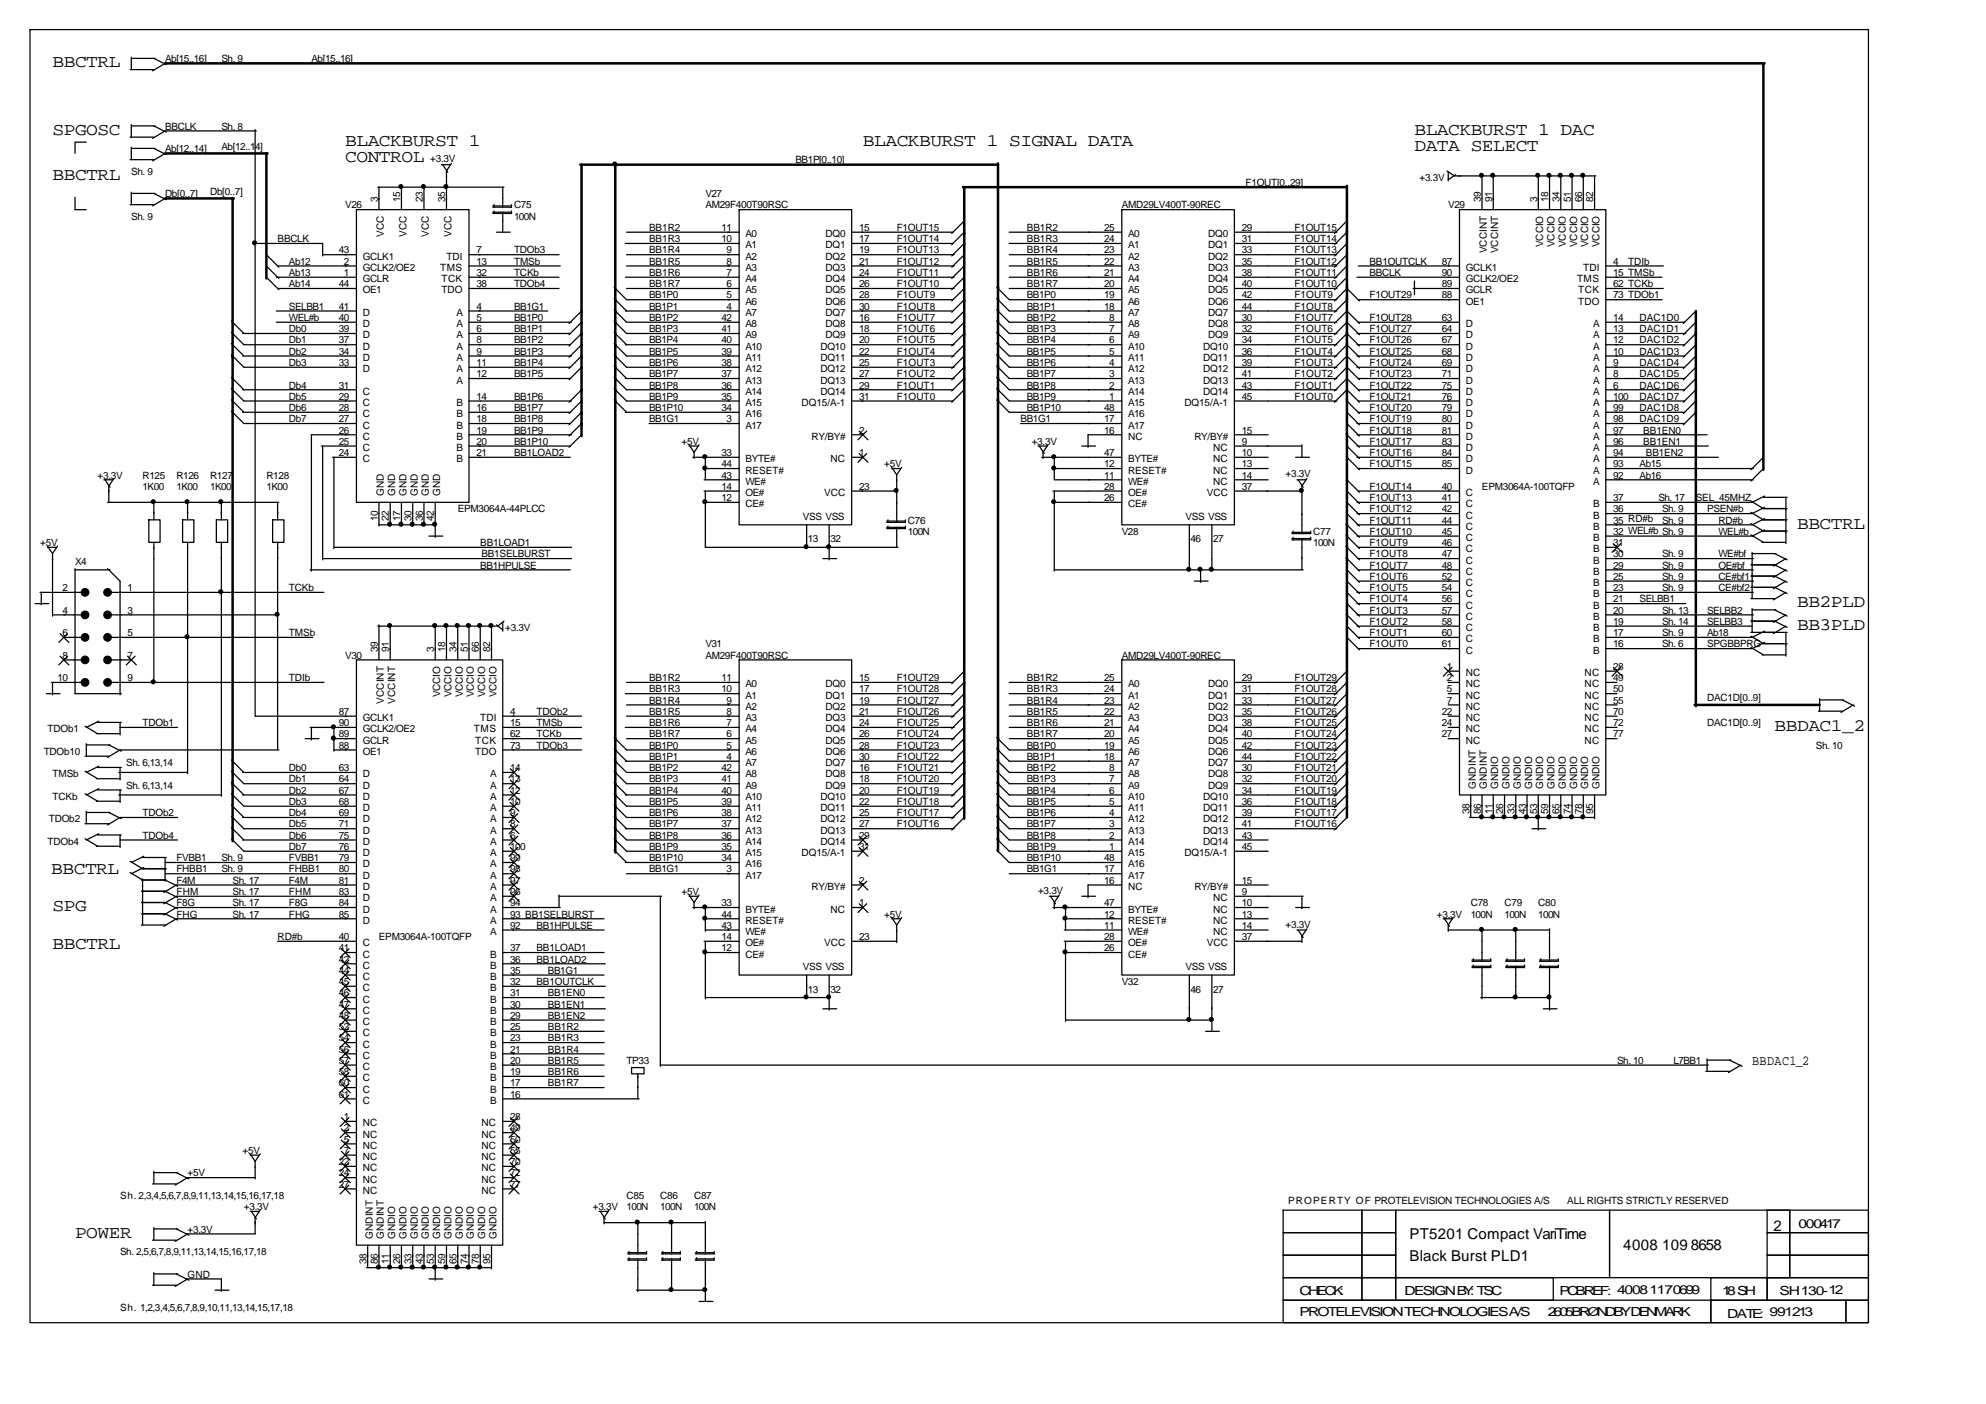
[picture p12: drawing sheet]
<svg xmlns="http://www.w3.org/2000/svg" width="420mm" height="297mm" viewBox="0 0 420 297" stroke-linecap="round" stroke-linejoin="round" font-family="sans-serif">
<defs><g id="words">
<g font-size="3.7">
<text x="11.1" y="14.2">BBCTRL</text>
<text x="11.1" y="28.5">SPGOSC</text>
<text x="299.2" y="28.5">BLACKBURST 1 DAC</text>
<text x="73" y="30.9">BLACKBURST 1</text>
<text x="73" y="34.3">CONTROL</text>
<text x="182.6" y="30.9">BLACKBURST 1 SIGNAL DATA</text>
<text x="299.2" y="31.9">DATA SELECT</text>
<text x="11.1" y="38">BBCTRL</text>
<text x="380.2" y="111.8">BBCTRL</text>
<text x="380.2" y="128.5">BB2PLD</text>
<text x="380.2" y="133.3">BB3PLD</text>
<text x="375.4" y="154.7">BBDAC1_2</text>
<text x="10.8" y="184.9">BBCTRL</text>
<text x="11.1" y="192.8">SPG</text>
<text x="11.1" y="200.7">BBCTRL</text>
<text x="15.9" y="261.8">POWER</text>
</g>
<g font-size="3.2">
<text x="298.2" y="262.1">PT5201 Compact VariTime</text>
<text x="375.2" y="260.5">2</text>
<text x="298.2" y="266.9">Black Burst PLD1</text>
<text x="343.4" y="264.5">4008 109</text>
<text x="357.7" y="264.5">8658</text>
</g>
<text font-size="2.9" x="370.7" y="225.3">BBDAC1_2</text>
<g font-size="2.6">
<text x="380.5" y="259.7">000417</text>
<text x="274.9" y="274">CHECK:</text>
<text x="297.1" y="274">DESIGNBY: TSC</text>
<text x="329.9" y="274">PCB REF: 4008 1170699</text>
<text x="364.3" y="274">18SH</text>
<text x="376.5" y="274">SH 130 -12</text>
<text x="274.9" y="278.5">PROTELEVISION TECHNOLOGIES A/S</text>
<text x="327.5" y="278.5">2605 BRØNDBY DENMARK</text>
<text x="365.4" y="278.8">DATE: 991213</text>
</g>
<g font-size="2.1">
<text x="34.9" y="13.1">Ab[15..16]</text>
<text x="46.8" y="13.1">Sh. 9</text>
<text x="65.9" y="13.1">Ab[15..16]</text>
<text x="34.9" y="27.4">BBCLK</text>
<text x="46.8" y="27.4">Sh. 8</text>
<text x="34.9" y="32.2">Ab[12..14]</text>
<text x="46.8" y="31.7">Ab[12..14]</text>
<text x="91" y="34.3">+3.3V</text>
<text x="168.3" y="34.6">BB1P[0..10]</text>
<text x="27.8" y="37">Sh. 9</text>
<text x="34.9" y="41.7">Db[0..7]</text>
<text x="44.4" y="41.2">Db[0..7]</text>
<text x="149.2" y="41.7">V27</text>
<text x="263.5" y="39.3">F1OUT[0..29]</text>
<text x="300.3" y="38.3">+3.3V</text>
<text x="27.8" y="46.5">Sh. 9</text>
<text x="73" y="44.1">V26</text>
<text x="79.9" y="42.8" transform="rotate(-90 79.9 42.8)">3</text>
<text x="84.7" y="42.8" transform="rotate(-90 84.7 42.8)">15</text>
<text x="89.4" y="42.8" transform="rotate(-90 89.4 42.8)">23</text>
<text x="94.2" y="42.8" transform="rotate(-90 94.2 42.8)">35</text>
<text x="108.7" y="44.1">C75</text>
<text x="108.7" y="46.5">100N</text>
<text x="149.2" y="44.1">AM29F400T90RSC</text>
<text x="237.3" y="44.1">AMD29LV400T-90REC</text>
<text x="306.4" y="44.1">V29</text>
<text x="313.3" y="42.8" transform="rotate(-90 313.3 42.8)">39</text>
<text x="315.6" y="42.8" transform="rotate(-90 315.6 42.8)">91</text>
<text x="325.2" y="42.8" transform="rotate(-90 325.2 42.8)">3</text>
<text x="327.6" y="42.8" transform="rotate(-90 327.6 42.8)">18</text>
<text x="329.9" y="42.8" transform="rotate(-90 329.9 42.8)">34</text>
<text x="332.3" y="42.8" transform="rotate(-90 332.3 42.8)">51</text>
<text x="334.7" y="42.8" transform="rotate(-90 334.7 42.8)">66</text>
<text x="337.1" y="42.8" transform="rotate(-90 337.1 42.8)">82</text>
<text x="58.7" y="51.2">BBCLK</text>
<text x="71.7" y="53.6">43</text>
<text x="81.2" y="50.2" transform="rotate(-90 81.2 50.2)">VCC</text>
<text x="86" y="50.2" transform="rotate(-90 86 50.2)">VCC</text>
<text x="90.8" y="50.2" transform="rotate(-90 90.8 50.2)">VCC</text>
<text x="95.5" y="50.2" transform="rotate(-90 95.5 50.2)">VCC</text>
<text x="100.8" y="53.6">7</text>
<text x="108.7" y="53.6">TDOb3</text>
<text x="137.3" y="53.6">BB1R4</text>
<text x="137.3" y="48.9">BB1R2</text>
<text x="137.3" y="51.2">BB1R3</text>
<text x="152.7" y="48.9">11</text>
<text x="152.7" y="51.2">10</text>
<text x="153.7" y="53.6">9</text>
<text x="157.7" y="50.2">A0</text>
<text x="157.7" y="52.6">A1</text>
<text x="174.6" y="50.2">DQ0</text>
<text x="174.6" y="52.6">DQ1</text>
<text x="181.8" y="48.9">15</text>
<text x="181.8" y="51.2">17</text>
<text x="181.8" y="53.6">19</text>
<text x="189.7" y="53.6">F1OUT13</text>
<text x="189.7" y="48.9">F1OUT15</text>
<text x="189.7" y="51.2">F1OUT14</text>
<text x="217.2" y="53.6">BB1R4</text>
<text x="217.2" y="51.2">BB1R3</text>
<text x="217.2" y="48.9">BB1R2</text>
<text x="233.6" y="48.9">25</text>
<text x="233.6" y="51.2">24</text>
<text x="233.6" y="53.6">23</text>
<text x="238.7" y="50.2">A0</text>
<text x="238.7" y="52.6">A1</text>
<text x="255.6" y="50.2">DQ0</text>
<text x="255.6" y="52.6">DQ1</text>
<text x="262.7" y="48.9">29</text>
<text x="262.7" y="51.2">31</text>
<text x="262.7" y="53.6">33</text>
<text x="273.8" y="53.6">F1OUT13</text>
<text x="273.8" y="51.2">F1OUT14</text>
<text x="273.8" y="48.9">F1OUT15</text>
<text x="314.6" y="53.6" transform="rotate(-90 314.6 53.6)">VCCINT</text>
<text x="317" y="53.6" transform="rotate(-90 317 53.6)">VCCINT</text>
<text x="326.5" y="52.3" transform="rotate(-90 326.5 52.3)">VCCIO</text>
<text x="328.9" y="52.3" transform="rotate(-90 328.9 52.3)">VCCIO</text>
<text x="331.3" y="52.3" transform="rotate(-90 331.3 52.3)">VCCIO</text>
<text x="333.6" y="52.3" transform="rotate(-90 333.6 52.3)">VCCIO</text>
<text x="336" y="52.3" transform="rotate(-90 336 52.3)">VCCIO</text>
<text x="338.4" y="52.3" transform="rotate(-90 338.4 52.3)">VCCIO</text>
<text x="61.1" y="56">Ab12</text>
<text x="61.1" y="58.4">Ab13</text>
<text x="72.8" y="56">2</text>
<text x="72.8" y="58.4">1</text>
<text x="76.7" y="54.9">GCLK1</text>
<text x="76.7" y="57.3">GCLK2/OE2</text>
<text x="76.7" y="59.7">GCLR</text>
<text x="93.1" y="57.3">TMS</text>
<text x="93.4" y="59.7">TCK</text>
<text x="94.5" y="54.9">TDI</text>
<text x="100.8" y="56">13</text>
<text x="100.8" y="58.4">32</text>
<text x="108.7" y="56">TMSb</text>
<text x="108.7" y="58.4">TCKb</text>
<text x="137.3" y="56">BB1R5</text>
<text x="137.3" y="58.4">BB1R6</text>
<text x="153.7" y="56">8</text>
<text x="153.7" y="58.4">7</text>
<text x="157.7" y="54.9">A2</text>
<text x="157.7" y="57.3">A3</text>
<text x="157.7" y="59.7">A4</text>
<text x="174.6" y="54.9">DQ2</text>
<text x="174.6" y="57.3">DQ3</text>
<text x="174.6" y="59.7">DQ4</text>
<text x="181.8" y="56">21</text>
<text x="181.8" y="58.4">24</text>
<text x="189.7" y="56">F1OUT12</text>
<text x="189.7" y="58.4">F1OUT11</text>
<text x="217.2" y="58.4">BB1R6</text>
<text x="217.2" y="56">BB1R5</text>
<text x="233.6" y="56">22</text>
<text x="233.6" y="58.4">21</text>
<text x="238.7" y="54.9">A2</text>
<text x="238.7" y="57.3">A3</text>
<text x="238.7" y="59.7">A4</text>
<text x="255.6" y="54.9">DQ2</text>
<text x="255.6" y="57.3">DQ3</text>
<text x="255.6" y="59.7">DQ4</text>
<text x="262.7" y="56">35</text>
<text x="262.7" y="58.4">38</text>
<text x="273.8" y="58.4">F1OUT11</text>
<text x="273.8" y="56">F1OUT12</text>
<text x="289.7" y="56">BB1OUTCLK</text>
<text x="289.7" y="58.4">BBCLK</text>
<text x="305.1" y="56">87</text>
<text x="305.1" y="58.4">90</text>
<text x="310.1" y="57.3">GCLK1</text>
<text x="310.1" y="59.7">GCLK2/OE2</text>
<text x="333.6" y="59.7">TMS</text>
<text x="335" y="57.3">TDI</text>
<text x="341.3" y="56">4</text>
<text x="341.3" y="58.4">15 TMSb</text>
<text x="344.5" y="56">TDIb</text>
<text x="61.1" y="60.8">Ab14</text>
<text x="61.1" y="65.5">SELBB1</text>
<text x="71.7" y="60.8">44</text>
<text x="71.7" y="65.5">41</text>
<text x="76.7" y="62.1">OE1</text>
<text x="93.4" y="62.1">TDO</text>
<text x="100.8" y="60.8">38</text>
<text x="100.8" y="65.5">4</text>
<text x="108.7" y="65.5">BB1G1</text>
<text x="108.7" y="60.8">TDOb4</text>
<text x="137.3" y="60.8">BB1R7</text>
<text x="137.3" y="63.1">BB1P0</text>
<text x="137.3" y="65.5">BB1P1</text>
<text x="153.7" y="60.8">6</text>
<text x="153.7" y="63.1">5</text>
<text x="153.7" y="65.5">4</text>
<text x="157.7" y="62.1">A5</text>
<text x="157.7" y="64.5">A6</text>
<text x="174.6" y="62.1">DQ5</text>
<text x="174.6" y="64.5">DQ6</text>
<text x="181.8" y="60.8">26</text>
<text x="181.8" y="63.1">28</text>
<text x="181.8" y="65.5">30</text>
<text x="189.7" y="65.5">F1OUT8</text>
<text x="189.7" y="60.8">F1OUT10</text>
<text x="189.7" y="63.1">F1OUT9</text>
<text x="217.2" y="60.8">BB1R7</text>
<text x="217.2" y="65.5">BB1P1</text>
<text x="217.2" y="63.1">BB1P0</text>
<text x="233.6" y="60.8">20</text>
<text x="233.6" y="63.1">19</text>
<text x="233.6" y="65.5">18</text>
<text x="238.7" y="62.1">A5</text>
<text x="238.7" y="64.5">A6</text>
<text x="255.6" y="62.1">DQ5</text>
<text x="255.6" y="64.5">DQ6</text>
<text x="262.7" y="60.8">40</text>
<text x="262.7" y="63.1">42</text>
<text x="262.7" y="65.5">44</text>
<text x="273.8" y="60.8">F1OUT10</text>
<text x="273.8" y="65.5">F1OUT8</text>
<text x="273.8" y="63.1">F1OUT9</text>
<text x="289.7" y="63.1">F1OUT29</text>
<text x="305.1" y="60.8">89</text>
<text x="305.1" y="63.1">88</text>
<text x="310.1" y="62.1">GCLR</text>
<text x="310.1" y="64.5">OE1</text>
<text x="333.9" y="62.1">TCK</text>
<text x="333.9" y="64.5">TDO</text>
<text x="341.3" y="60.8">62 TCKb</text>
<text x="341.3" y="63.1">73 TDOb1</text>
<text x="61.1" y="67.9">WEL#b</text>
<text x="61.1" y="70.3">Db0</text>
<text x="71.7" y="70.3">39</text>
<text x="71.7" y="67.9">40</text>
<text x="76.7" y="71.6">D</text>
<text x="76.7" y="69.2">D</text>
<text x="76.7" y="66.9">D</text>
<text x="96.6" y="66.9">A</text>
<text x="96.6" y="69.2">A</text>
<text x="96.6" y="71.6">A</text>
<text x="100.8" y="67.9">5</text>
<text x="100.8" y="70.3">6</text>
<text x="108.7" y="67.9">BB1P0</text>
<text x="108.7" y="70.3">BB1P1</text>
<text x="137.3" y="67.9">BB1P2</text>
<text x="137.3" y="70.3">BB1P3</text>
<text x="152.7" y="67.9">42</text>
<text x="152.7" y="70.3">41</text>
<text x="157.7" y="66.9">A7</text>
<text x="157.7" y="69.2">A8</text>
<text x="157.7" y="71.6">A9</text>
<text x="174.6" y="66.9">DQ7</text>
<text x="174.6" y="69.2">DQ8</text>
<text x="174.6" y="71.6">DQ9</text>
<text x="181.8" y="67.9">16</text>
<text x="181.8" y="70.3">18</text>
<text x="189.7" y="70.3">F1OUT6</text>
<text x="189.7" y="67.9">F1OUT7</text>
<text x="217.2" y="67.9">BB1P2</text>
<text x="217.2" y="70.3">BB1P3</text>
<text x="234.7" y="67.9">8</text>
<text x="234.7" y="70.3">7</text>
<text x="238.7" y="66.9">A7</text>
<text x="238.7" y="69.2">A8</text>
<text x="238.7" y="71.6">A9</text>
<text x="255.6" y="66.9">DQ7</text>
<text x="255.6" y="69.2">DQ8</text>
<text x="255.6" y="71.6">DQ9</text>
<text x="262.7" y="67.9">30</text>
<text x="262.7" y="70.3">32</text>
<text x="273.8" y="70.3">F1OUT6</text>
<text x="273.8" y="67.9">F1OUT7</text>
<text x="289.7" y="70.3">F1OUT27</text>
<text x="289.7" y="67.9">F1OUT28</text>
<text x="305.1" y="70.3">64</text>
<text x="305.1" y="67.9">63</text>
<text x="310.1" y="71.6">D</text>
<text x="310.1" y="69.2">D</text>
<text x="337.1" y="69.2">A</text>
<text x="337.1" y="71.6">A</text>
<text x="341.3" y="67.9">14</text>
<text x="341.3" y="70.3">13</text>
<text x="346.9" y="67.9">DAC1D0</text>
<text x="346.9" y="70.3">DAC1D1</text>
<text x="61.1" y="72.7">Db1</text>
<text x="61.1" y="75.1">Db2</text>
<text x="61.1" y="77.4">Db3</text>
<text x="71.7" y="77.4">33</text>
<text x="71.7" y="75.1">34</text>
<text x="71.7" y="72.7">37</text>
<text x="76.7" y="76.4">D</text>
<text x="76.7" y="74">D</text>
<text x="96.6" y="74">A</text>
<text x="96.6" y="76.4">A</text>
<text x="100.8" y="72.7">8</text>
<text x="100.8" y="75.1">9</text>
<text x="100.8" y="77.4">11</text>
<text x="108.7" y="77.4">BB1P4</text>
<text x="108.7" y="72.7">BB1P2</text>
<text x="108.7" y="75.1">BB1P3</text>
<text x="137.3" y="75.1">BB1P5</text>
<text x="137.3" y="72.7">BB1P4</text>
<text x="137.3" y="77.4">BB1P6</text>
<text x="152.7" y="72.7">40</text>
<text x="152.7" y="75.1">39</text>
<text x="152.7" y="77.4">38</text>
<text x="157.7" y="74">A10</text>
<text x="157.7" y="76.4">A11</text>
<text x="173.6" y="74">DQ10</text>
<text x="173.6" y="76.4">DQ11</text>
<text x="181.8" y="72.7">20</text>
<text x="181.8" y="75.1">22</text>
<text x="181.8" y="77.4">25</text>
<text x="189.7" y="77.4">F1OUT3</text>
<text x="189.7" y="72.7">F1OUT5</text>
<text x="189.7" y="75.1">F1OUT4</text>
<text x="217.2" y="75.1">BB1P5</text>
<text x="217.2" y="72.7">BB1P4</text>
<text x="217.2" y="77.4">BB1P6</text>
<text x="234.7" y="72.7">6</text>
<text x="234.7" y="75.1">5</text>
<text x="234.7" y="77.4">4</text>
<text x="238.7" y="74">A10</text>
<text x="238.7" y="76.4">A11</text>
<text x="254.5" y="74">DQ10</text>
<text x="254.5" y="76.4">DQ11</text>
<text x="262.7" y="72.7">34</text>
<text x="262.7" y="75.1">36</text>
<text x="262.7" y="77.4">39</text>
<text x="273.8" y="77.4">F1OUT3</text>
<text x="273.8" y="72.7">F1OUT5</text>
<text x="273.8" y="75.1">F1OUT4</text>
<text x="289.7" y="77.4">F1OUT24</text>
<text x="289.7" y="72.7">F1OUT26</text>
<text x="289.7" y="75.1">F1OUT25</text>
<text x="305.1" y="77.4">69</text>
<text x="305.1" y="75.1">68</text>
<text x="305.1" y="72.7">67</text>
<text x="310.1" y="76.4">D</text>
<text x="310.1" y="74">D</text>
<text x="337.1" y="74">A</text>
<text x="337.1" y="76.4">A</text>
<text x="341.3" y="72.7">12</text>
<text x="341.3" y="75.1">10</text>
<text x="341.3" y="77.4">9</text>
<text x="346.9" y="72.7">DAC1D2</text>
<text x="346.9" y="75.1">DAC1D3</text>
<text x="346.9" y="77.4">DAC1D4</text>
<text x="61.1" y="82.2">Db4</text>
<text x="71.7" y="82.2">31</text>
<text x="76.7" y="78.8">D</text>
<text x="76.7" y="83.5">C</text>
<text x="96.6" y="78.8">A</text>
<text x="96.6" y="81.1">A</text>
<text x="100.8" y="79.8">12</text>
<text x="108.7" y="79.8">BB1P5</text>
<text x="137.3" y="79.8">BB1P7</text>
<text x="137.3" y="82.2">BB1P8</text>
<text x="152.7" y="79.8">37</text>
<text x="152.7" y="82.2">36</text>
<text x="157.7" y="78.8">A12</text>
<text x="157.7" y="81.1">A13</text>
<text x="157.7" y="83.5">A14</text>
<text x="173.6" y="78.8">DQ12</text>
<text x="173.6" y="81.1">DQ13</text>
<text x="173.6" y="83.5">DQ14</text>
<text x="181.8" y="79.8">27</text>
<text x="181.8" y="82.2">29</text>
<text x="189.7" y="79.8">F1OUT2</text>
<text x="189.7" y="82.2">F1OUT1</text>
<text x="217.2" y="79.8">BB1P7</text>
<text x="217.2" y="82.2">BB1P8</text>
<text x="234.7" y="79.8">3</text>
<text x="234.7" y="82.2">2</text>
<text x="238.7" y="78.8">A12</text>
<text x="238.7" y="81.1">A13</text>
<text x="238.7" y="83.5">A14</text>
<text x="254.5" y="78.8">DQ12</text>
<text x="254.5" y="81.1">DQ13</text>
<text x="254.5" y="83.5">DQ14</text>
<text x="262.7" y="79.8">41</text>
<text x="262.7" y="82.2">43</text>
<text x="273.8" y="79.8">F1OUT2</text>
<text x="273.8" y="82.2">F1OUT1</text>
<text x="289.7" y="82.2">F1OUT22</text>
<text x="289.7" y="79.8">F1OUT23</text>
<text x="305.1" y="79.8">71</text>
<text x="305.1" y="82.2">75</text>
<text x="310.1" y="81.1">D</text>
<text x="310.1" y="78.8">D</text>
<text x="310.1" y="83.5">D</text>
<text x="337.1" y="78.8">A</text>
<text x="337.1" y="81.1">A</text>
<text x="337.1" y="83.5">A</text>
<text x="341.3" y="79.8">8</text>
<text x="341.3" y="82.2">6</text>
<text x="346.9" y="79.8">DAC1D5</text>
<text x="346.9" y="82.2">DAC1D6</text>
<text x="61.1" y="84.6">Db5</text>
<text x="61.1" y="87">Db6</text>
<text x="61.1" y="89.3">Db7</text>
<text x="71.7" y="89.3">27</text>
<text x="71.7" y="87">28</text>
<text x="71.7" y="84.6">29</text>
<text x="76.7" y="88.3">C</text>
<text x="76.7" y="85.9">C</text>
<text x="96.6" y="85.9">B</text>
<text x="96.6" y="88.3">B</text>
<text x="100.8" y="84.6">14</text>
<text x="100.8" y="87">16</text>
<text x="100.8" y="89.3">18</text>
<text x="108.7" y="89.3">BB1P8</text>
<text x="108.7" y="87">BB1P7</text>
<text x="108.7" y="84.6">BB1P6</text>
<text x="137.3" y="89.3">BB1G1</text>
<text x="137.3" y="84.6">BB1P9</text>
<text x="137.3" y="87">BB1P10</text>
<text x="152.7" y="84.6">35</text>
<text x="152.7" y="87">34</text>
<text x="153.7" y="89.3">3</text>
<text x="157.7" y="85.9">A15</text>
<text x="157.7" y="88.3">A16</text>
<text x="169.6" y="85.9">DQ15/A-1</text>
<text x="181.8" y="84.6">31</text>
<text x="189.7" y="84.6">F1OUT0</text>
<text x="215.9" y="89.3">BB1G1</text>
<text x="217.2" y="84.6">BB1P9</text>
<text x="217.2" y="87">BB1P10</text>
<text x="233.6" y="87">48</text>
<text x="233.6" y="89.3">17</text>
<text x="234.7" y="84.6">1</text>
<text x="238.7" y="85.9">A15</text>
<text x="238.7" y="88.3">A16</text>
<text x="250.6" y="85.9">DQ15/A-1</text>
<text x="262.7" y="84.6">45</text>
<text x="273.8" y="84.6">F1OUT0</text>
<text x="289.7" y="87">F1OUT20</text>
<text x="289.7" y="89.3">F1OUT19</text>
<text x="289.7" y="84.6">F1OUT21</text>
<text x="305.1" y="84.6">76</text>
<text x="305.1" y="87">79</text>
<text x="305.1" y="89.3">80</text>
<text x="310.1" y="85.9">D</text>
<text x="310.1" y="88.3">D</text>
<text x="337.1" y="85.9">A</text>
<text x="337.1" y="88.3">A</text>
<text x="341.3" y="84.6">100</text>
<text x="341.3" y="87">99</text>
<text x="341.3" y="89.3">98</text>
<text x="346.9" y="84.6">DAC1D7</text>
<text x="346.9" y="87">DAC1D8</text>
<text x="346.9" y="89.3">DAC1D9</text>
<text x="71.7" y="94.1">25</text>
<text x="71.7" y="91.7">26</text>
<text x="76.7" y="95.4">C</text>
<text x="76.7" y="93">C</text>
<text x="76.7" y="90.7">C</text>
<text x="96.6" y="90.7">B</text>
<text x="96.6" y="93">B</text>
<text x="96.6" y="95.4">B</text>
<text x="100.8" y="91.7">19</text>
<text x="100.8" y="94.1">20</text>
<text x="108.7" y="91.7">BB1P9</text>
<text x="108.7" y="94.1">BB1P10</text>
<text x="144.2" y="94.1">+5V</text>
<text x="157.7" y="90.7">A17</text>
<text x="171.7" y="93">RY/BY#</text>
<text x="181.8" y="91.7">2</text>
<text x="218.3" y="94.1">+3.3V</text>
<text x="233.6" y="91.7">16</text>
<text x="238.7" y="90.7">A17</text>
<text x="238.7" y="93">NC</text>
<text x="252.7" y="93">RY/BY#</text>
<text x="256.6" y="95.4">NC</text>
<text x="262.7" y="91.7">15</text>
<text x="262.7" y="94.1">9</text>
<text x="289.7" y="91.7">F1OUT18</text>
<text x="289.7" y="94.1">F1OUT17</text>
<text x="305.1" y="91.7">81</text>
<text x="305.1" y="94.1">83</text>
<text x="310.1" y="90.7">D</text>
<text x="310.1" y="93">D</text>
<text x="310.1" y="95.4">D</text>
<text x="337.1" y="90.7">A</text>
<text x="337.1" y="93">A</text>
<text x="337.1" y="95.4">A</text>
<text x="341.3" y="91.7">97</text>
<text x="341.3" y="94.1">96</text>
<text x="347.7" y="91.7">BB1EN0</text>
<text x="347.7" y="94.1">BB1EN1</text>
<text x="20.6" y="101.2">+3.3V</text>
<text x="30.2" y="101.2">R125</text>
<text x="37.3" y="101.2">R126</text>
<text x="44.4" y="101.2">R127</text>
<text x="56.4" y="101.2">R128</text>
<text x="71.7" y="96.5">24</text>
<text x="76.7" y="97.8">C</text>
<text x="96.6" y="97.8">B</text>
<text x="100.8" y="96.5">21</text>
<text x="108.7" y="96.5">BB1LOAD2</text>
<text x="152.7" y="101.2">43</text>
<text x="152.7" y="98.9">44</text>
<text x="152.7" y="96.5">33</text>
<text x="157.7" y="100.2">RESET#</text>
<text x="157.7" y="97.8">BYTE#</text>
<text x="175.7" y="97.8">NC</text>
<text x="181.8" y="96.5">1</text>
<text x="187.1" y="98.9">+5V</text>
<text x="233.6" y="101.2">11</text>
<text x="233.6" y="98.9">12</text>
<text x="233.6" y="96.5">47</text>
<text x="238.7" y="100.2">RESET#</text>
<text x="238.7" y="97.8">BYTE#</text>
<text x="256.6" y="97.8">NC</text>
<text x="256.6" y="100.2">NC</text>
<text x="262.7" y="96.5">10</text>
<text x="262.7" y="98.9">13</text>
<text x="262.7" y="101.2">14</text>
<text x="272" y="101">+3.3V</text>
<text x="289.7" y="96.5">F1OUT16</text>
<text x="289.7" y="98.9">F1OUT15</text>
<text x="305.1" y="96.5">84</text>
<text x="305.1" y="98.9">85</text>
<text x="310.1" y="97.8">D</text>
<text x="310.1" y="100.2">D</text>
<text x="337.1" y="97.8">A</text>
<text x="337.1" y="100.2">A</text>
<text x="341.3" y="96.5">94</text>
<text x="341.3" y="98.9">93</text>
<text x="341.3" y="101.2">92</text>
<text x="346.9" y="98.9">Ab15</text>
<text x="346.9" y="101.2">Ab16</text>
<text x="348.2" y="96.5">BB1EN2</text>
<text x="30.2" y="103.6">1K00</text>
<text x="37.3" y="103.6">1K00</text>
<text x="44.4" y="103.6">1K00</text>
<text x="56.4" y="103.6">1K00</text>
<text x="81.2" y="105" transform="rotate(-90 81.2 105)">GND</text>
<text x="83.6" y="105" transform="rotate(-90 83.6 105)">GND</text>
<text x="86" y="105" transform="rotate(-90 86 105)">GND</text>
<text x="88.4" y="105" transform="rotate(-90 88.4 105)">GND</text>
<text x="90.8" y="105" transform="rotate(-90 90.8 105)">GND</text>
<text x="93.1" y="105" transform="rotate(-90 93.1 105)">GND</text>
<text x="152.7" y="106">12</text>
<text x="152.7" y="103.6">14</text>
<text x="157.7" y="107.3">CE#</text>
<text x="157.7" y="105">OE#</text>
<text x="157.7" y="102.6">WE#</text>
<text x="174.4" y="105">VCC</text>
<text x="181.8" y="103.6">23</text>
<text x="233.6" y="106">26</text>
<text x="233.6" y="103.6">28</text>
<text x="238.7" y="107.3">CE#</text>
<text x="238.7" y="105">OE#</text>
<text x="238.7" y="102.6">WE#</text>
<text x="255.3" y="105">VCC</text>
<text x="256.6" y="102.6">NC</text>
<text x="262.7" y="103.6">37</text>
<text x="289.7" y="103.6">F1OUT14</text>
<text x="289.7" y="106">F1OUT13</text>
<text x="305.1" y="103.6">40</text>
<text x="305.1" y="106">41</text>
<text x="310.1" y="105">C</text>
<text x="310.1" y="107.3">C</text>
<text x="313.5" y="103.6">EPM3064A-100TQFP</text>
<text x="337.1" y="102.6">A</text>
<text x="337.1" y="107.3">B</text>
<text x="341.3" y="106">37</text>
<text x="350.8" y="106">Sh. 17</text>
<text x="358.8" y="106">SEL_45MHZ</text>
<text x="79.9" y="110.2" transform="rotate(-90 79.9 110.2)">10</text>
<text x="82.3" y="110.2" transform="rotate(-90 82.3 110.2)">22</text>
<text x="84.7" y="110.2" transform="rotate(-90 84.7 110.2)">17</text>
<text x="87" y="110.2" transform="rotate(-90 87 110.2)">30</text>
<text x="89.4" y="110.2" transform="rotate(-90 89.4 110.2)">36</text>
<text x="91.8" y="110.2" transform="rotate(-90 91.8 110.2)">42</text>
<text x="96.8" y="108.4">EPM3064A-44PLCC</text>
<text x="169.9" y="110">VSS VSS</text>
<text x="192.1" y="110.8">C76</text>
<text x="192.1" y="113.2">100N</text>
<text x="237.3" y="113.2">V28</text>
<text x="250.8" y="110">VSS VSS</text>
<text x="277.8" y="113.2">C77</text>
<text x="289.7" y="108.4">F1OUT12</text>
<text x="289.7" y="113.2">F1OUT10</text>
<text x="289.7" y="110.8">F1OUT11</text>
<text x="305.1" y="108.4">42</text>
<text x="305.1" y="110.8">44</text>
<text x="305.1" y="113.2">45</text>
<text x="310.1" y="109.7">C</text>
<text x="310.1" y="112.1">C</text>
<text x="337.1" y="109.7">B</text>
<text x="337.1" y="112.1">B</text>
<text x="341.3" y="108.4">36</text>
<text x="341.3" y="110.8">35 RD#b</text>
<text x="341.3" y="113.2">32 WEL#b Sh. 9</text>
<text x="351.6" y="108.4">Sh. 9</text>
<text x="351.6" y="110.8">Sh. 9</text>
<text x="361.2" y="108.4">PSEN#b</text>
<text x="363.5" y="113.2">WEL#b</text>
<text x="363.5" y="110.8">RD#b</text>
<text x="8.5" y="115.5">+5V</text>
<text x="15.9" y="119.5">X4</text>
<text x="101.6" y="115.5">BB1LOAD1</text>
<text x="101.9" y="117.9">BB1SELBURST</text>
<text x="170.9" y="114.7">13</text>
<text x="175.7" y="114.7">32</text>
<text x="251.9" y="114.7">46</text>
<text x="256.6" y="114.7">27</text>
<text x="277.8" y="115.5">100N</text>
<text x="289.7" y="115.5">F1OUT9</text>
<text x="289.7" y="117.9">F1OUT8</text>
<text x="305.1" y="115.5">46</text>
<text x="305.1" y="117.9">47</text>
<text x="310.1" y="116.9">C</text>
<text x="310.1" y="119.2">C</text>
<text x="310.1" y="114.5">C</text>
<text x="337.1" y="114.5">B</text>
<text x="337.1" y="116.9">B</text>
<text x="337.1" y="119.2">B</text>
<text x="341.3" y="115.5">31</text>
<text x="341.3" y="117.9">30</text>
<text x="351.6" y="117.9">Sh. 9</text>
<text x="363.5" y="117.9">WE#bf</text>
<text x="13.2" y="125.1">2</text>
<text x="27" y="125.1">1</text>
<text x="61.1" y="125.1">TCKb</text>
<text x="101.6" y="120.3">BB1HPULSE</text>
<text x="289.7" y="125.1">F1OUT5</text>
<text x="289.7" y="122.7">F1OUT6</text>
<text x="289.7" y="120.3">F1OUT7</text>
<text x="305.1" y="120.3">48</text>
<text x="305.1" y="122.7">52</text>
<text x="305.1" y="125.1">54</text>
<text x="310.1" y="121.6">C</text>
<text x="310.1" y="124">C</text>
<text x="337.1" y="121.6">B</text>
<text x="337.1" y="124">B</text>
<text x="341.3" y="120.3">29</text>
<text x="341.3" y="122.7">25</text>
<text x="341.3" y="125.1">23</text>
<text x="351.6" y="120.3">Sh. 9</text>
<text x="351.6" y="122.7">Sh. 9</text>
<text x="351.6" y="125.1">Sh. 9</text>
<text x="363.5" y="120.3">OE#bf</text>
<text x="363.5" y="122.7">CE#bf1</text>
<text x="363.5" y="125.1">CE#bf2</text>
<text x="13.2" y="129.8">4</text>
<text x="27" y="129.8">3</text>
<text x="289.7" y="127.4">F1OUT4</text>
<text x="289.7" y="129.8">F1OUT3</text>
<text x="305.1" y="127.4">56</text>
<text x="305.1" y="129.8">57</text>
<text x="310.1" y="126.4">C</text>
<text x="310.1" y="128.8">C</text>
<text x="310.1" y="131.1">C</text>
<text x="337.1" y="126.4">B</text>
<text x="337.1" y="128.8">B</text>
<text x="337.1" y="131.1">B</text>
<text x="341.3" y="127.4">21</text>
<text x="341.3" y="129.8">20</text>
<text x="346.9" y="127.4">SELBB1</text>
<text x="351.6" y="129.8">Sh. 13</text>
<text x="361.2" y="129.8">SELBB2</text>
<text x="13.2" y="134.6">6</text>
<text x="27" y="134.6">5</text>
<text x="61.1" y="134.6">TMSb</text>
<text x="106.9" y="133.5">+3.3V</text>
<text x="149.2" y="137">V31</text>
<text x="289.7" y="132.2">F1OUT2</text>
<text x="289.7" y="134.6">F1OUT1</text>
<text x="289.7" y="137">F1OUT0</text>
<text x="305.1" y="137">61</text>
<text x="305.1" y="134.6">60</text>
<text x="305.1" y="132.2">58</text>
<text x="310.1" y="135.9">C</text>
<text x="310.1" y="133.5">C</text>
<text x="337.1" y="135.9">B</text>
<text x="337.1" y="133.5">B</text>
<text x="341.3" y="134.6">17</text>
<text x="341.3" y="137">16</text>
<text x="341.3" y="132.2">19</text>
<text x="351.6" y="132.2">Sh. 14</text>
<text x="351.6" y="137">Sh. 6</text>
<text x="351.6" y="134.6">Sh. 9</text>
<text x="361.2" y="132.2">SELBB3</text>
<text x="361.2" y="137">SPGBBPRG</text>
<text x="361.2" y="134.6">Ab18</text>
<text x="13.2" y="139.3">8</text>
<text x="27" y="139.3">7</text>
<text x="73" y="139.3">V30</text>
<text x="79.9" y="138" transform="rotate(-90 79.9 138)">39</text>
<text x="82.3" y="138" transform="rotate(-90 82.3 138)">91</text>
<text x="91.8" y="138" transform="rotate(-90 91.8 138)">3</text>
<text x="94.2" y="138" transform="rotate(-90 94.2 138)">18</text>
<text x="96.6" y="138" transform="rotate(-90 96.6 138)">34</text>
<text x="99" y="138" transform="rotate(-90 99 138)">51</text>
<text x="101.3" y="138" transform="rotate(-90 101.3 138)">66</text>
<text x="103.7" y="138" transform="rotate(-90 103.7 138)">82</text>
<text x="149.2" y="139.3">AM29F400T90RSC</text>
<text x="237.3" y="139.3">AMD29LV400T-90REC</text>
<text x="306.1" y="141.7">1</text>
<text x="310.1" y="138.3">C</text>
<text x="310.1" y="143.1">NC</text>
<text x="335.2" y="143.1">NC</text>
<text x="337.1" y="138.3">B</text>
<text x="341.3" y="141.7">28</text>
<text x="12.2" y="144.1">10</text>
<text x="27" y="144.1">9</text>
<text x="61.1" y="144.1">TDIb</text>
<text x="81.2" y="148.9" transform="rotate(-90 81.2 148.9)">VCCINT</text>
<text x="83.6" y="148.9" transform="rotate(-90 83.6 148.9)">VCCINT</text>
<text x="93.1" y="147.5" transform="rotate(-90 93.1 147.5)">VCCIO</text>
<text x="95.5" y="147.5" transform="rotate(-90 95.5 147.5)">VCCIO</text>
<text x="97.9" y="147.5" transform="rotate(-90 97.9 147.5)">VCCIO</text>
<text x="100.3" y="147.5" transform="rotate(-90 100.3 147.5)">VCCIO</text>
<text x="102.7" y="147.5" transform="rotate(-90 102.7 147.5)">VCCIO</text>
<text x="105" y="147.5" transform="rotate(-90 105 147.5)">VCCIO</text>
<text x="137.3" y="144.1">BB1R2</text>
<text x="137.3" y="148.9">BB1R4</text>
<text x="137.3" y="146.5">BB1R3</text>
<text x="152.7" y="144.1">11</text>
<text x="152.7" y="146.5">10</text>
<text x="153.7" y="148.9">9</text>
<text x="157.7" y="145.4">A0</text>
<text x="157.7" y="147.8">A1</text>
<text x="174.6" y="145.4">DQ0</text>
<text x="174.6" y="147.8">DQ1</text>
<text x="181.8" y="144.1">15</text>
<text x="181.8" y="146.5">17</text>
<text x="181.8" y="148.9">19</text>
<text x="189.7" y="144.1">F1OUT29</text>
<text x="189.7" y="148.9">F1OUT27</text>
<text x="189.7" y="146.5">F1OUT28</text>
<text x="217.2" y="148.9">BB1R4</text>
<text x="217.2" y="146.5">BB1R3</text>
<text x="217.2" y="144.1">BB1R2</text>
<text x="233.6" y="144.1">25</text>
<text x="233.6" y="146.5">24</text>
<text x="233.6" y="148.9">23</text>
<text x="238.7" y="145.4">A0</text>
<text x="238.7" y="147.8">A1</text>
<text x="255.6" y="145.4">DQ0</text>
<text x="255.6" y="147.8">DQ1</text>
<text x="262.7" y="144.1">29</text>
<text x="262.7" y="146.5">31</text>
<text x="262.7" y="148.9">33</text>
<text x="273.8" y="146.5">F1OUT28</text>
<text x="273.8" y="148.9">F1OUT27</text>
<text x="273.8" y="144.1">F1OUT29</text>
<text x="306.1" y="144.1">2</text>
<text x="306.1" y="146.5">5</text>
<text x="306.1" y="148.9">7</text>
<text x="310.1" y="145.4">NC</text>
<text x="310.1" y="147.8">NC</text>
<text x="335.2" y="145.4">NC</text>
<text x="335.2" y="147.8">NC</text>
<text x="341.3" y="144.1">49</text>
<text x="341.3" y="146.5">50</text>
<text x="341.3" y="148.9">55</text>
<text x="361.2" y="148.3">DAC1D[0..9]</text>
<text x="10.1" y="155">TDOb1</text>
<text x="30.2" y="153.6">TDOb1</text>
<text x="71.7" y="151.3">87</text>
<text x="71.7" y="153.6">90</text>
<text x="76.7" y="152.6">GCLK1</text>
<text x="76.7" y="155">GCLK2/OE2</text>
<text x="100.3" y="155">TMS</text>
<text x="101.6" y="152.6">TDI</text>
<text x="107.9" y="151.3">4</text>
<text x="107.9" y="153.6">15</text>
<text x="113.5" y="151.3">TDOb2</text>
<text x="113.5" y="153.6">TMSb</text>
<text x="137.3" y="151.3">BB1R5</text>
<text x="137.3" y="153.6">BB1R6</text>
<text x="153.7" y="151.3">8</text>
<text x="153.7" y="153.6">7</text>
<text x="157.7" y="150.2">A2</text>
<text x="157.7" y="152.6">A3</text>
<text x="157.7" y="155">A4</text>
<text x="174.6" y="150.2">DQ2</text>
<text x="174.6" y="152.6">DQ3</text>
<text x="174.6" y="155">DQ4</text>
<text x="181.8" y="151.3">21</text>
<text x="181.8" y="153.6">24</text>
<text x="189.7" y="151.3">F1OUT26</text>
<text x="189.7" y="153.6">F1OUT25</text>
<text x="217.2" y="151.3">BB1R5</text>
<text x="217.2" y="153.6">BB1R6</text>
<text x="233.6" y="151.3">22</text>
<text x="233.6" y="153.6">21</text>
<text x="238.7" y="150.2">A2</text>
<text x="238.7" y="152.6">A3</text>
<text x="238.7" y="155">A4</text>
<text x="255.6" y="150.2">DQ2</text>
<text x="255.6" y="152.6">DQ3</text>
<text x="255.6" y="155">DQ4</text>
<text x="262.7" y="151.3">35</text>
<text x="262.7" y="153.6">38</text>
<text x="273.8" y="151.3">F1OUT26</text>
<text x="273.8" y="153.6">F1OUT25</text>
<text x="305.1" y="151.3">22</text>
<text x="305.1" y="153.6">24</text>
<text x="310.1" y="150.2">NC</text>
<text x="310.1" y="152.6">NC</text>
<text x="310.1" y="155">NC</text>
<text x="335.2" y="150.2">NC</text>
<text x="335.2" y="152.6">NC</text>
<text x="335.2" y="155">NC</text>
<text x="341.3" y="151.3">70</text>
<text x="341.3" y="153.6">72</text>
<text x="361.2" y="153.6">DAC1D[0..9]</text>
<text x="9.3" y="159.7">TDOb10</text>
<text x="71.7" y="156">89</text>
<text x="71.7" y="158.4">88</text>
<text x="76.7" y="157.3">GCLR</text>
<text x="76.7" y="159.7">OE1</text>
<text x="100.5" y="157.3">TCK</text>
<text x="100.5" y="159.7">TDO</text>
<text x="107.9" y="156">62</text>
<text x="107.9" y="158.4">73</text>
<text x="113.5" y="156">TCKb</text>
<text x="113.5" y="158.4">TDOb3</text>
<text x="137.3" y="156">BB1R7</text>
<text x="137.3" y="158.4">BB1P0</text>
<text x="137.3" y="160.8">BB1P1</text>
<text x="153.7" y="156">6</text>
<text x="153.7" y="158.4">5</text>
<text x="153.7" y="160.8">4</text>
<text x="157.7" y="157.3">A5</text>
<text x="157.7" y="159.7">A6</text>
<text x="174.6" y="157.3">DQ5</text>
<text x="174.6" y="159.7">DQ6</text>
<text x="181.8" y="156">26</text>
<text x="181.8" y="158.4">28</text>
<text x="181.8" y="160.8">30</text>
<text x="189.7" y="156">F1OUT24</text>
<text x="189.7" y="160.8">F1OUT22</text>
<text x="189.7" y="158.4">F1OUT23</text>
<text x="217.2" y="156">BB1R7</text>
<text x="217.2" y="160.8">BB1P1</text>
<text x="217.2" y="158.4">BB1P0</text>
<text x="233.6" y="156">20</text>
<text x="233.6" y="158.4">19</text>
<text x="233.6" y="160.8">18</text>
<text x="238.7" y="157.3">A5</text>
<text x="238.7" y="159.7">A6</text>
<text x="255.6" y="157.3">DQ5</text>
<text x="255.6" y="159.7">DQ6</text>
<text x="262.7" y="156">40</text>
<text x="262.7" y="158.4">42</text>
<text x="262.7" y="160.8">44</text>
<text x="273.8" y="158.4">F1OUT23</text>
<text x="273.8" y="156">F1OUT24</text>
<text x="273.8" y="160.8">F1OUT22</text>
<text x="305.1" y="156">27</text>
<text x="310.1" y="157.3">NC</text>
<text x="335.2" y="157.3">NC</text>
<text x="341.3" y="156">77</text>
<text x="384.2" y="158.4">Sh. 10</text>
<text x="11.1" y="164.5">TMSb</text>
<text x="26.7" y="162.1">Sh. 6,13,14</text>
<text x="26.7" y="166.9">Sh. 6,13,14</text>
<text x="61.1" y="163.2">Db0</text>
<text x="61.1" y="165.5">Db1</text>
<text x="61.1" y="167.9">Db2</text>
<text x="71.7" y="167.9">67</text>
<text x="71.7" y="165.5">64</text>
<text x="71.7" y="163.2">63</text>
<text x="76.7" y="166.9">D</text>
<text x="76.7" y="164.5">D</text>
<text x="103.7" y="164.5">A</text>
<text x="103.7" y="166.9">A</text>
<text x="107.9" y="163.2">14</text>
<text x="107.9" y="165.5">13</text>
<text x="107.9" y="167.9">12</text>
<text x="137.3" y="165.5">BB1P3</text>
<text x="137.3" y="167.9">BB1P4</text>
<text x="137.3" y="163.2">BB1P2</text>
<text x="152.7" y="163.2">42</text>
<text x="152.7" y="165.5">41</text>
<text x="152.7" y="167.9">40</text>
<text x="157.7" y="162.1">A7</text>
<text x="157.7" y="164.5">A8</text>
<text x="157.7" y="166.9">A9</text>
<text x="174.6" y="162.1">DQ7</text>
<text x="174.6" y="164.5">DQ8</text>
<text x="174.6" y="166.9">DQ9</text>
<text x="181.8" y="163.2">16</text>
<text x="181.8" y="165.5">18</text>
<text x="181.8" y="167.9">20</text>
<text x="189.7" y="165.5">F1OUT20</text>
<text x="189.7" y="167.9">F1OUT19</text>
<text x="189.7" y="163.2">F1OUT21</text>
<text x="217.2" y="165.5">BB1P3</text>
<text x="217.2" y="167.9">BB1P4</text>
<text x="217.2" y="163.2">BB1P2</text>
<text x="234.7" y="163.2">8</text>
<text x="234.7" y="165.5">7</text>
<text x="234.7" y="167.9">6</text>
<text x="238.7" y="162.1">A7</text>
<text x="238.7" y="164.5">A8</text>
<text x="238.7" y="166.9">A9</text>
<text x="255.6" y="162.1">DQ7</text>
<text x="255.6" y="164.5">DQ8</text>
<text x="255.6" y="166.9">DQ9</text>
<text x="262.7" y="163.2">30</text>
<text x="262.7" y="165.5">32</text>
<text x="262.7" y="167.9">34</text>
<text x="273.8" y="165.5">F1OUT20</text>
<text x="273.8" y="163.2">F1OUT21</text>
<text x="273.8" y="167.9">F1OUT19</text>
<text x="312.2" y="166.9" transform="rotate(-90 312.2 166.9)">GNDINT</text>
<text x="314.6" y="166.9" transform="rotate(-90 314.6 166.9)">GNDINT</text>
<text x="317" y="166.9" transform="rotate(-90 317 166.9)">GNDIO</text>
<text x="319.4" y="166.9" transform="rotate(-90 319.4 166.9)">GNDIO</text>
<text x="321.7" y="166.9" transform="rotate(-90 321.7 166.9)">GNDIO</text>
<text x="324.1" y="166.9" transform="rotate(-90 324.1 166.9)">GNDIO</text>
<text x="326.5" y="166.9" transform="rotate(-90 326.5 166.9)">GNDIO</text>
<text x="328.9" y="166.9" transform="rotate(-90 328.9 166.9)">GNDIO</text>
<text x="331.3" y="166.9" transform="rotate(-90 331.3 166.9)">GNDIO</text>
<text x="333.6" y="166.9" transform="rotate(-90 333.6 166.9)">GNDIO</text>
<text x="336" y="166.9" transform="rotate(-90 336 166.9)">GNDIO</text>
<text x="338.4" y="166.9" transform="rotate(-90 338.4 166.9)">GNDIO</text>
<text x="11.1" y="169.2">TCKb</text>
<text x="30.2" y="172.7">TDOb2</text>
<text x="61.1" y="170.3">Db3</text>
<text x="61.1" y="172.7">Db4</text>
<text x="71.7" y="172.7">69</text>
<text x="71.7" y="170.3">68</text>
<text x="76.7" y="171.6">D</text>
<text x="76.7" y="169.2">D</text>
<text x="103.7" y="169.2">A</text>
<text x="103.7" y="171.6">A</text>
<text x="107.9" y="170.3">10</text>
<text x="107.9" y="172.7">9</text>
<text x="137.3" y="170.3">BB1P5</text>
<text x="137.3" y="172.7">BB1P6</text>
<text x="152.7" y="170.3">39</text>
<text x="152.7" y="172.7">38</text>
<text x="157.7" y="169.2">A10</text>
<text x="157.7" y="171.6">A11</text>
<text x="173.6" y="169.2">DQ10</text>
<text x="173.6" y="171.6">DQ11</text>
<text x="181.8" y="170.3">22</text>
<text x="181.8" y="172.7">25</text>
<text x="189.7" y="170.3">F1OUT18</text>
<text x="189.7" y="172.7">F1OUT17</text>
<text x="217.2" y="172.7">BB1P6</text>
<text x="217.2" y="170.3">BB1P5</text>
<text x="234.7" y="170.3">5</text>
<text x="234.7" y="172.7">4</text>
<text x="238.7" y="169.2">A10</text>
<text x="238.7" y="171.6">A11</text>
<text x="254.5" y="169.2">DQ10</text>
<text x="254.5" y="171.6">DQ11</text>
<text x="262.7" y="170.3">36</text>
<text x="262.7" y="172.7">39</text>
<text x="273.8" y="170.3">F1OUT18</text>
<text x="273.8" y="172.7">F1OUT17</text>
<text x="310.9" y="172.2" transform="rotate(-90 310.9 172.2)">38</text>
<text x="313.3" y="172.2" transform="rotate(-90 313.3 172.2)">86</text>
<text x="315.6" y="172.2" transform="rotate(-90 315.6 172.2)">11</text>
<text x="318" y="172.2" transform="rotate(-90 318 172.2)">26</text>
<text x="320.4" y="172.2" transform="rotate(-90 320.4 172.2)">33</text>
<text x="322.8" y="172.2" transform="rotate(-90 322.8 172.2)">43</text>
<text x="325.2" y="172.2" transform="rotate(-90 325.2 172.2)">53</text>
<text x="327.6" y="172.2" transform="rotate(-90 327.6 172.2)">59</text>
<text x="329.9" y="172.2" transform="rotate(-90 329.9 172.2)">65</text>
<text x="332.3" y="172.2" transform="rotate(-90 332.3 172.2)">74</text>
<text x="334.7" y="172.2" transform="rotate(-90 334.7 172.2)">78</text>
<text x="337.1" y="172.2" transform="rotate(-90 337.1 172.2)">95</text>
<text x="10.1" y="178.8">TDOb4</text>
<text x="10.3" y="174">TDOb2</text>
<text x="30.2" y="177.4">TDOb4</text>
<text x="61.1" y="175.1">Db5</text>
<text x="61.1" y="179.8">Db7</text>
<text x="61.1" y="177.4">Db6</text>
<text x="71.7" y="175.1">71</text>
<text x="71.7" y="177.4">75</text>
<text x="71.7" y="179.8">76</text>
<text x="76.7" y="176.4">D</text>
<text x="76.7" y="174">D</text>
<text x="76.7" y="178.8">D</text>
<text x="103.7" y="174">A</text>
<text x="103.7" y="176.4">A</text>
<text x="103.7" y="178.8">A</text>
<text x="107.9" y="175.1">8</text>
<text x="107.9" y="177.4">6</text>
<text x="107.9" y="179.8">100</text>
<text x="137.3" y="175.1">BB1P7</text>
<text x="137.3" y="177.4">BB1P8</text>
<text x="137.3" y="179.8">BB1P9</text>
<text x="152.7" y="175.1">37</text>
<text x="152.7" y="177.4">36</text>
<text x="152.7" y="179.8">35</text>
<text x="157.7" y="174">A12</text>
<text x="157.7" y="176.4">A13</text>
<text x="157.7" y="178.8">A14</text>
<text x="173.6" y="174">DQ12</text>
<text x="173.6" y="176.4">DQ13</text>
<text x="173.6" y="178.8">DQ14</text>
<text x="181.8" y="175.1">27</text>
<text x="181.8" y="177.4">29</text>
<text x="181.8" y="179.8">31</text>
<text x="189.7" y="175.1">F1OUT16</text>
<text x="217.2" y="177.4">BB1P8</text>
<text x="217.2" y="175.1">BB1P7</text>
<text x="217.2" y="179.8">BB1P9</text>
<text x="234.7" y="175.1">3</text>
<text x="234.7" y="177.4">2</text>
<text x="234.7" y="179.8">1</text>
<text x="238.7" y="174">A12</text>
<text x="238.7" y="176.4">A13</text>
<text x="238.7" y="178.8">A14</text>
<text x="254.5" y="174">DQ12</text>
<text x="254.5" y="176.4">DQ13</text>
<text x="254.5" y="178.8">DQ14</text>
<text x="262.7" y="175.1">41</text>
<text x="262.7" y="177.4">43</text>
<text x="262.7" y="179.8">45</text>
<text x="273.8" y="175.1">F1OUT16</text>
<text x="37.3" y="182.2">FVBB1</text>
<text x="37.3" y="184.6">FHBB1</text>
<text x="46.8" y="182.2">Sh. 9</text>
<text x="46.8" y="184.6">Sh. 9</text>
<text x="61.1" y="184.6">FHBB1</text>
<text x="61.1" y="182.2">FVBB1</text>
<text x="71.7" y="182.2">79</text>
<text x="71.7" y="184.6">80</text>
<text x="76.7" y="181.2">D</text>
<text x="76.7" y="183.5">D</text>
<text x="76.7" y="185.9">D</text>
<text x="103.7" y="181.2">A</text>
<text x="103.7" y="183.5">A</text>
<text x="103.7" y="185.9">A</text>
<text x="107.9" y="182.2">99</text>
<text x="107.9" y="184.6">98</text>
<text x="137.3" y="184.6">BB1G1</text>
<text x="137.3" y="182.2">BB1P10</text>
<text x="152.7" y="182.2">34</text>
<text x="153.7" y="184.6">3</text>
<text x="157.7" y="181.2">A15</text>
<text x="157.7" y="183.5">A16</text>
<text x="157.7" y="185.9">A17</text>
<text x="169.6" y="181.2">DQ15/A-1</text>
<text x="217.2" y="184.6">BB1G1</text>
<text x="217.2" y="182.2">BB1P10</text>
<text x="233.6" y="182.2">48</text>
<text x="233.6" y="184.6">17</text>
<text x="238.7" y="181.2">A15</text>
<text x="238.7" y="183.5">A16</text>
<text x="238.7" y="185.9">A17</text>
<text x="250.6" y="181.2">DQ15/A-1</text>
<text x="37.3" y="187">F4M</text>
<text x="37.3" y="189.4">FHM</text>
<text x="37.3" y="191.7">F8G</text>
<text x="49.2" y="187">Sh. 17</text>
<text x="49.2" y="189.4">Sh. 17</text>
<text x="49.2" y="191.7">Sh. 17</text>
<text x="61.1" y="187">F4M</text>
<text x="61.1" y="189.4">FHM</text>
<text x="61.1" y="191.7">F8G</text>
<text x="71.7" y="187">81</text>
<text x="71.7" y="189.4">83</text>
<text x="71.7" y="191.7">84</text>
<text x="76.7" y="188.3">D</text>
<text x="76.7" y="190.7">D</text>
<text x="103.7" y="188.3">A</text>
<text x="103.7" y="190.7">A</text>
<text x="107.9" y="187">97</text>
<text x="107.9" y="189.4">96</text>
<text x="107.9" y="191.7">94</text>
<text x="144.2" y="189.4">+5V</text>
<text x="152.7" y="191.7">33</text>
<text x="171.7" y="188.3">RY/BY#</text>
<text x="181.8" y="191.7">1</text>
<text x="181.8" y="187">2</text>
<text x="219.6" y="189.1">+3.3V</text>
<text x="233.6" y="187">16</text>
<text x="233.6" y="191.7">47</text>
<text x="238.7" y="188.3">NC</text>
<text x="252.7" y="188.3">RY/BY#</text>
<text x="256.6" y="190.7">NC</text>
<text x="262.7" y="187">15</text>
<text x="262.7" y="189.4">9</text>
<text x="262.7" y="191.7">10</text>
<text x="311.1" y="191.7">C78</text>
<text x="318.3" y="191.7">C79</text>
<text x="325.4" y="191.7">C80</text>
<text x="37.3" y="194.1">FHG</text>
<text x="49.2" y="194.1">Sh. 17</text>
<text x="61.1" y="194.1">FHG</text>
<text x="71.7" y="194.1">85</text>
<text x="76.7" y="193.1">D</text>
<text x="76.7" y="195.4">D</text>
<text x="103.7" y="193.1">A</text>
<text x="103.7" y="195.4">A</text>
<text x="103.7" y="197.8">A</text>
<text x="107.9" y="194.1">93 BB1SELBURST</text>
<text x="107.9" y="196.5">92</text>
<text x="113.5" y="196.5">BB1HPULSE</text>
<text x="152.7" y="196.5">43</text>
<text x="152.7" y="194.1">44</text>
<text x="157.7" y="197.8">WE#</text>
<text x="157.7" y="195.4">RESET#</text>
<text x="157.7" y="193.1">BYTE#</text>
<text x="175.7" y="193.1">NC</text>
<text x="187.1" y="194.1">+5V</text>
<text x="233.6" y="196.5">11</text>
<text x="233.6" y="194.1">12</text>
<text x="238.7" y="197.8">WE#</text>
<text x="238.7" y="195.4">RESET#</text>
<text x="238.7" y="193.1">BYTE#</text>
<text x="256.6" y="193.1">NC</text>
<text x="256.6" y="195.4">NC</text>
<text x="256.6" y="197.8">NC</text>
<text x="262.7" y="194.1">13</text>
<text x="262.7" y="196.5">14</text>
<text x="272" y="196.2">+3.3V</text>
<text x="304" y="194.1">+3.3V</text>
<text x="311.1" y="194.1">100N</text>
<text x="318.3" y="194.1">100N</text>
<text x="325.4" y="194.1">100N</text>
<text x="58.7" y="198.9">RD#b</text>
<text x="71.7" y="198.9">40</text>
<text x="71.7" y="201.3">41</text>
<text x="71.7" y="203.6">42</text>
<text x="76.7" y="200.2">C</text>
<text x="76.7" y="202.6">C</text>
<text x="80.2" y="198.9">EPM3064A-100TQFP</text>
<text x="103.7" y="202.6">B</text>
<text x="107.9" y="201.3">37</text>
<text x="107.9" y="203.6">36</text>
<text x="113.5" y="203.6">BB1LOAD2</text>
<text x="113.5" y="201.3">BB1LOAD1</text>
<text x="152.7" y="201.3">12</text>
<text x="152.7" y="198.9">14</text>
<text x="157.7" y="202.6">CE#</text>
<text x="157.7" y="200.2">OE#</text>
<text x="174.4" y="200.2">VCC</text>
<text x="181.8" y="198.9">23</text>
<text x="233.6" y="201.3">26</text>
<text x="233.6" y="198.9">28</text>
<text x="238.7" y="202.6">CE#</text>
<text x="238.7" y="200.2">OE#</text>
<text x="255.3" y="200.2">VCC</text>
<text x="262.7" y="198.9">37</text>
<text x="71.7" y="206">44</text>
<text x="71.7" y="208.4">45</text>
<text x="76.7" y="205">C</text>
<text x="76.7" y="207.3">C</text>
<text x="76.7" y="209.7">C</text>
<text x="103.7" y="205">B</text>
<text x="103.7" y="207.3">B</text>
<text x="103.7" y="209.7">B</text>
<text x="107.9" y="206">35</text>
<text x="107.9" y="208.4">32</text>
<text x="113.5" y="208.4">BB1OUTCLK</text>
<text x="115.9" y="206">BB1G1</text>
<text x="169.9" y="205.2">VSS VSS</text>
<text x="170.9" y="210">13</text>
<text x="175.7" y="210">32</text>
<text x="237.3" y="208.4">V32</text>
<text x="250.8" y="205.2">VSS VSS</text>
<text x="251.9" y="210">46</text>
<text x="256.6" y="210">27</text>
<text x="71.7" y="210.8">46</text>
<text x="71.7" y="213.2">47</text>
<text x="71.7" y="215.5">48</text>
<text x="76.7" y="212.1">C</text>
<text x="76.7" y="214.5">C</text>
<text x="103.7" y="212.1">B</text>
<text x="103.7" y="214.5">B</text>
<text x="107.9" y="215.5">29</text>
<text x="107.9" y="210.8">31</text>
<text x="107.9" y="213.2">30</text>
<text x="115.9" y="215.5">BB1EN2</text>
<text x="115.9" y="213.2">BB1EN1</text>
<text x="115.9" y="210.8">BB1EN0</text>
<text x="71.7" y="217.9">52</text>
<text x="71.7" y="220.3">54</text>
<text x="76.7" y="216.9">C</text>
<text x="76.7" y="219.3">C</text>
<text x="76.7" y="221.6">C</text>
<text x="103.7" y="216.9">B</text>
<text x="103.7" y="219.3">B</text>
<text x="103.7" y="221.6">B</text>
<text x="107.9" y="217.9">25</text>
<text x="107.9" y="220.3">23</text>
<text x="115.9" y="220.3">BB1R3</text>
<text x="115.9" y="217.9">BB1R2</text>
<text x="71.7" y="227.5">58</text>
<text x="71.7" y="222.7">56</text>
<text x="71.7" y="225.1">57</text>
<text x="76.7" y="224">C</text>
<text x="76.7" y="226.4">C</text>
<text x="103.7" y="224">B</text>
<text x="103.7" y="226.4">B</text>
<text x="107.9" y="222.7">21</text>
<text x="107.9" y="225.1">20</text>
<text x="107.9" y="227.5">19</text>
<text x="115.9" y="222.7">BB1R4</text>
<text x="115.9" y="227.5">BB1R6</text>
<text x="115.9" y="225.1">BB1R5</text>
<text x="132.6" y="225.1">TP33</text>
<text x="342.1" y="225.1">Sh. 10</text>
<text x="354" y="225.1">L7BB1</text>
<text x="71.7" y="232.2">61</text>
<text x="71.7" y="229.8">60</text>
<text x="76.7" y="233.5">C</text>
<text x="76.7" y="231.2">C</text>
<text x="76.7" y="228.8">C</text>
<text x="103.7" y="231.2">B</text>
<text x="103.7" y="233.5">B</text>
<text x="103.7" y="228.8">B</text>
<text x="107.9" y="229.8">17</text>
<text x="107.9" y="232.2">16</text>
<text x="115.9" y="229.8">BB1R7</text>
<text x="72.8" y="237">1</text>
<text x="72.8" y="239.4">2</text>
<text x="76.7" y="238.3">NC</text>
<text x="101.9" y="238.3">NC</text>
<text x="107.9" y="237">28</text>
<text x="107.9" y="239.4">49</text>
<text x="51.3" y="244.1">+5V</text>
<text x="72.8" y="241.7">5</text>
<text x="72.8" y="244.1">7</text>
<text x="76.7" y="240.7">NC</text>
<text x="76.7" y="243.1">NC</text>
<text x="76.7" y="245.4">NC</text>
<text x="101.9" y="240.7">NC</text>
<text x="101.9" y="243.1">NC</text>
<text x="101.9" y="245.4">NC</text>
<text x="107.9" y="241.7">50</text>
<text x="107.9" y="244.1">55</text>
<text x="39.7" y="248.9">+5V</text>
<text x="71.7" y="246.5">22</text>
<text x="71.7" y="248.9">24</text>
<text x="71.7" y="251.3">27</text>
<text x="76.7" y="247.8">NC</text>
<text x="76.7" y="250.2">NC</text>
<text x="101.9" y="247.8">NC</text>
<text x="101.9" y="250.2">NC</text>
<text x="107.9" y="246.5">70</text>
<text x="107.9" y="248.9">72</text>
<text x="107.9" y="251.3">77</text>
<text x="25.4" y="253.6">Sh. 2,3,4,5,6,7,8,9,11,13,14,15,16,17,18</text>
<text x="51.6" y="256">+3.3V</text>
<text x="76.7" y="252.6">NC</text>
<text x="101.9" y="252.6">NC</text>
<text x="125.4" y="256">+3.3V</text>
<text x="132.6" y="253.6">C85</text>
<text x="132.6" y="256">100N</text>
<text x="139.7" y="253.6">C86</text>
<text x="139.7" y="256">100N</text>
<text x="146.8" y="253.6">C87</text>
<text x="146.8" y="256">100N</text>
<text x="272.5" y="254.7">PROPERTY OF PROTELEVISION TECHNOLOGIES A/S</text>
<text x="331.6" y="254.7">ALL RIGHTS STRICTLY RESERVED</text>
<text x="39.7" y="260.8">+3.3V</text>
<text x="78.8" y="262.1" transform="rotate(-90 78.8 262.1)">GNDINT</text>
<text x="81.2" y="262.1" transform="rotate(-90 81.2 262.1)">GNDINT</text>
<text x="83.6" y="262.1" transform="rotate(-90 83.6 262.1)">GNDIO</text>
<text x="86" y="262.1" transform="rotate(-90 86 262.1)">GNDIO</text>
<text x="88.4" y="262.1" transform="rotate(-90 88.4 262.1)">GNDIO</text>
<text x="90.8" y="262.1" transform="rotate(-90 90.8 262.1)">GNDIO</text>
<text x="93.1" y="262.1" transform="rotate(-90 93.1 262.1)">GNDIO</text>
<text x="95.5" y="262.1" transform="rotate(-90 95.5 262.1)">GNDIO</text>
<text x="97.9" y="262.1" transform="rotate(-90 97.9 262.1)">GNDIO</text>
<text x="100.3" y="262.1" transform="rotate(-90 100.3 262.1)">GNDIO</text>
<text x="102.7" y="262.1" transform="rotate(-90 102.7 262.1)">GNDIO</text>
<text x="105" y="262.1" transform="rotate(-90 105 262.1)">GNDIO</text>
<text x="25.4" y="265.6">Sh. 2,5,6,7,8,9,11,13,14,15,16,17,18</text>
<text x="77.5" y="267.4" transform="rotate(-90 77.5 267.4)">38</text>
<text x="79.9" y="267.4" transform="rotate(-90 79.9 267.4)">86</text>
<text x="82.3" y="267.4" transform="rotate(-90 82.3 267.4)">11</text>
<text x="84.7" y="267.4" transform="rotate(-90 84.7 267.4)">26</text>
<text x="87" y="267.4" transform="rotate(-90 87 267.4)">33</text>
<text x="89.4" y="267.4" transform="rotate(-90 89.4 267.4)">43</text>
<text x="91.8" y="267.4" transform="rotate(-90 91.8 267.4)">53</text>
<text x="94.2" y="267.4" transform="rotate(-90 94.2 267.4)">59</text>
<text x="96.6" y="267.4" transform="rotate(-90 96.6 267.4)">65</text>
<text x="99" y="267.4" transform="rotate(-90 99 267.4)">74</text>
<text x="101.3" y="267.4" transform="rotate(-90 101.3 267.4)">78</text>
<text x="103.7" y="267.4" transform="rotate(-90 103.7 267.4)">95</text>
<text x="39.7" y="270.3">GND</text>
<text x="25.4" y="277.5">Sh. 1,2,3,4,5,6,7,8,9,10,11,13,14,15,17,18</text>
</g>
</g></defs>
<g fill="none" stroke="#000" stroke-width=".26">
<path d="M6.3 6.3h389v273.5h-389zM27.5 14.7h5M27.8 12.1v2.6M27.8 12.3h5M32.5 12.3l2.7 1.4M34.9 13.4l-2.6 1.6M18.3 30.1h-2.4v2.4M27.5 29h5M27.5 33.8h5M27.8 26.6h5M27.8 26.4v2.6M27.8 31.1v2.7"/>
<path d="M27.8 31.4h5M32.5 26.6l2.7 1.4M32.5 31.4l2.7 1.3M34.9 32.5l-2.6 1.5M54 27.4v124.1h21.4M54.2 27.7h-19.3l-2.6 1.6M79.9 39.6h26.7M80.2 39.6v4.8M84.9 39.3v5.1M89.7 39.3v5.1M93.4 34.8h1.8M93.7 34.8l1 1.6"/>
<path d="M95.5 34.6l-1 1.6v8.2M106.4 39.6v4.2M306.1 36.2l1.6 1h29.9M306.4 36.4v1.9M308 37l-1.6 1M313.5 37v7.4M315.9 37.2v7.2M325.4 37.2v7.2M327.8 37.2v7.2M330.2 37v7.4M332.6 37v7.4M335 37v7.4"/>
<path d="M337.3 37.2v7.2M15.9 41.7v2.7h2.4M27.5 43.3h5M27.8 40.7v2.6M27.8 40.9h5M32.5 40.9l2.7 1.3M34.9 42l-2.6 1.6M53.7 51.5h14.6v2.7M56.4 53.9l2.6 2.6M56.4 56.3l2.6 2.6M56.4 58.6l2.6 2.7M58.5 58.6h16.9"/>
<path d="M58.7 56.3h16.7M68.3 53.9h7.1M75.4 44.4h23.8v61.9h-23.8zM99.2 53.9h19.1M99.2 56.3h19.3M99.2 58.6h19.1M104.2 43.6h4M104.2 44.9h4M104.5 43.3v.5M104.5 44.6v.6M105 49.1h2.9M106.4 44.9v4.2"/>
<path d="M108.2 43.3v.5h-4M108.2 44.6v.6h-4M132.3 58.6h24.1M132.3 51.5h24.1M132.6 49.1h23.8M132.6 53.9h23.8M132.6 56.3h23.8M156.4 44.4h23.8v66.6h-23.8zM180.2 49.1h21.4M180.2 53.9h21.7M180.2 56.3h21.7M180.2 58.6h21.7"/>
<path d="M180.2 51.5h21.4M204 58.6l-2.7 2.7M204 49.1l-2.7 2.7M204 53.9l-2.7 2.6M204 46.7l-2.7 2.7M204 51.5l-2.7 2.7M204 56.3l-2.7 2.6M213.5 49.1h23.8M213.5 53.9h23.8M213.5 56.3h23.8M213.5 58.6h23.8M213.5 51.5h23.8"/>
<path d="M237.3 44.4h23.8v66.6h-23.8zM261.1 49.1h21.7M261.1 53.9h21.7M261.1 56.3h21.7M261.1 58.6h21.7M261.1 51.5h21.7M285 58.6l-2.7 2.7M285 51.5l-2.7 2.7M285 49.1l-2.7 2.7M285 46.7l-2.7 2.7M285 53.9l-2.7 2.6M285 56.3l-2.7 2.6"/>
<path d="M287.1 58.6h21.7M287.3 56.3h21.5M299.2 59.4v3M308.8 44.4h30.9v123.8h-30.9zM339.7 56.3h12.2M339.7 58.6h11.9M48.9 70.3l2.7 2.6h23.8M48.9 75.1l2.7 2.6h23.8M48.9 67.9l2.7 2.7M48.9 72.7l2.7 2.6M48.9 79.8l2.7 2.7M51.3 70.6h24.1"/>
<path d="M51.3 75.3h24.1M58.5 65.8h16.9M58.5 68.2h16.9M58.7 61h16.7M99.2 61h19.1M99.2 65.8h16.7M99.2 68.2h21.7M99.2 70.6h21.4M99.2 72.9h21.4M99.2 75.3h21.7M99.2 77.7h21.4M123 70.6l-2.6 2.6"/>
<path d="M123 65.8l-2.6 2.6M123 72.9l-2.6 2.7M123 75.3l-2.6 2.7M123 68.2l-2.6 2.6M123 77.7l-2.6 2.6M129.9 65.5l2.7 2.7h23.8M129.9 67.9l2.7 2.7h23.8M129.9 72.7l2.7 2.6h23.8M129.9 75.1l2.7 2.6h23.8M129.9 79.8l2.7 2.7h23.8M129.9 60.8l2.7 2.6h23.8M129.9 63.1l2.7 2.7"/>
<path d="M129.9 77.4l2.7 2.7M129.9 70.3l2.7 2.6M132.3 65.8h24.1M132.3 72.9h24.1M132.6 61h23.8M180.2 61h21.7M180.2 65.8h21.4M180.2 68.2h21.4M180.2 70.6h21.4M180.2 72.9h21.7M180.2 75.3h21.7M180.2 77.7h21.7"/>
<path d="M180.2 63.4h21.4M204 70.6l-2.7 2.6M204 68.2l-2.7 2.6M204 77.7l-2.7 2.6M204 65.8l-2.7 2.6M204 72.9l-2.7 2.7M204 75.3l-2.7 2.7M204 63.4l-2.7 2.7M204 61l-2.7 2.7M210.9 63.1l2.6 2.7h23.8M210.9 65.5l2.6 2.7h23.8M210.9 67.9l2.6 2.7h23.8"/>
<path d="M210.9 70.3l2.6 2.6h23.8M210.9 72.7l2.6 2.6h23.8M210.9 75.1l2.6 2.6h23.8M210.9 77.4l2.6 2.7h23.8M210.9 79.8l2.6 2.7h23.8M210.9 60.8l2.6 2.6h23.8M213.5 61h23.8M261.1 61h21.7M261.1 65.8h21.7M261.1 68.2h21.7M261.1 70.6h21.7M261.1 72.9h21.7"/>
<path d="M261.1 75.3h21.7M261.1 77.7h21.7M261.1 63.4h21.7M282.3 78l2.7-2.7 2.6 2.7M282.3 73.2l2.7-2.6 2.6 2.6M282.3 70.8l2.7-2.6 2.6 2.6M282.3 68.4l2.7-2.6 2.6 2.6M282.3 75.6l2.7-2.7 2.6 2.7M282.3 63.7l2.7-2.7 2.6 2.7M285 63.4l-2.7 2.7M287.1 70.6h21.7M287.1 72.9h21.7"/>
<path d="M287.1 75.3h21.7M287.1 77.7h21.7M287.3 68.2h21.5M287.3 63.4h21.5M299 61h9.8M339.7 61h12.2M339.7 68.2h16.7M339.7 70.6h17M339.7 72.9h16.7M339.7 75.3h16.7M339.7 77.7h16.7M339.7 63.4h11.9"/>
<path d="M358.8 65.8l-2.7 2.6M358.8 68.2l-2.7 2.6M358.8 70.6l-2.7 2.6M358.8 72.9l-2.7 2.7M358.8 75.3l-2.7 2.7M358.8 77.7l-2.7 2.6M48.9 82.2l2.7 2.6h23.8M48.9 87l2.7 2.6h23.8M48.9 84.6l2.7 2.6M51.3 87.2h24.1M51.3 82.5h24.1M68 94.4h7.4"/>
<path d="M68.3 94.4v24M70.4 96.7h5M70.6 96.7v19.4M75.4 92h-9.5v28.8M99.2 94.4h21.4M99.2 96.7h21.4M99.2 80.1h21.4M99.2 84.8h21.7M99.2 87.2h21.4M99.2 89.6h21.4M99.2 92h21.7M123 82.5l-2.6 2.6"/>
<path d="M123 84.8l-2.6 2.7M123 87.2l-2.6 2.7M123 89.6l-2.6 2.7M123 92l-2.6 2.6M129.9 82.2l2.7 2.6h23.8M129.9 84.6l2.7 2.6M132.3 80.1h24.1M132.3 87.2h24.1M137.3 89.6h19.1M145.8 94.4h1.8M145.8 94.1l1 1.6M146.6 96.7h9.8"/>
<path d="M146.8 95.7v1.3M147.9 94.1l-1.1 1.6M149.2 99.1h7.2M149.2 96.7v4.8M180.2 96.7h2.4M180.2 80.1h21.7M180.2 84.8h21.4M180.2 92h2.4M180.2 82.5h21.4M181.8 96l1.8 1.8M181.8 91.2l1.8 1.8M183.4 96l-1.9 1.8"/>
<path d="M183.4 91.2l-1.9 1.8M188.6 99.1h1.9M188.6 98.9l1.1 1.6M190.8 98.9l-1.1 1.6M204 80.1l-2.7 2.6M204 82.5l-2.7 2.6M210.9 82.2l2.6 2.6h23.8M210.9 84.6l2.6 2.6h23.8M215.9 89.6h21.4M219.6 94.4h1.9M219.9 94.4l1 1.6M220.4 96.7h16.9"/>
<path d="M221.7 94.1l-1 1.6v1.3M222.8 99.1h14.5M223 96.5v5h14.3M228.9 94.4h2.9M237.3 92h-7.1v2.6M261.1 94.4h14.3M261.1 96.7h7.2M261.1 99.1h7.2M261.1 80.1h21.7M261.1 84.8h21.7M261.1 92h7.2M261.1 82.5h21.7"/>
<path d="M274.1 96.7h2.9M275.4 94.1v2.6M282.3 85.1l2.7-2.6 2.6 2.6M282.3 82.7l2.7-2.6 2.6 2.6M282.3 80.3l2.7-2.6 2.6 2.6M285 84.8l2.6 2.7M285 87.2l2.6 2.7M285 92l2.6 2.6M285 89.6l2.6 2.7M285 94.4l2.6 2.6M285 96.7l2.6 2.7M287.1 94.4h21.7"/>
<path d="M287.1 96.7h21.7M287.1 89.6h21.7M287.1 92h21.7M287.3 99.1h21.5M287.3 80.1h21.5M287.3 84.8h21.5M287.3 87.2h21.5M287.3 82.5h21.5M339.7 94.4h21.7M339.7 96.7h23.8M339.7 99.1h31.2M339.7 80.1h16.7"/>
<path d="M339.7 84.8h16.7M339.7 87.2h16.7M339.7 89.6h16.7M339.7 92h21.5M339.7 82.5h16.7M358.8 80.1l-2.7 2.6M358.8 82.5l-2.7 2.6M358.8 84.8l-2.7 2.7M358.8 87.2l-2.7 2.7M373.1 96.7l-2.7 2.7M373.1 99.1l-2.7 2.7M10.1 115.8h1.8"/>
<path d="M10.1 115.5l1 1.6M11.1 117.1v13.3M12.2 115.5l-1.1 1.6M22 101.5h1.8M22.2 101.5l1.1 1.6M22.8 106.3h36.2M24.1 101.2l-1.1 1.6v3.5M31.5 110h2.4v4.7h-2.4zM32.5 106.3v3.7M32.5 114.7v29.9M38.6 110h2.4v4.7h-2.4zM39.7 106.3v3.7"/>
<path d="M39.7 114.7v49M45.8 110h2.4v4.7h-2.4zM46.8 106.3v3.7M46.8 114.7v53.8M57.7 110h2.4v4.7h-2.4zM58.7 106.3v3.7M58.7 114.7v44M68.3 118.2h52.6M70.6 115.8h50.3M80.2 106.3v5M80.2 111h12.1M82.5 106.3v5"/>
<path d="M84.9 106.3v5M87.3 106.3v5M89.7 106.3v5M90.8 113.4h2.9M92.1 106.3v7.4M149 101.5h7.4M149 103.9h7.4M149.2 103.9v11.9h40.8M149.2 106.3h7.2M170.7 111v5.1M174.1 118.2h2.9M175.4 111v7.4"/>
<path d="M180.2 103.9h9.5M187.6 110.2h4M187.6 111.6h4M187.9 110v.5M187.9 111.3v.5M189.7 100.5v10M189.7 111.6v4.2M191.6 110v.5h-4M191.6 111.3v.5h-4M222.8 103.9h14.5M223 103.9v16.9M223 106.3h14.3"/>
<path d="M251.6 111v9.8M256.4 111v9.8M261.1 101.5h7.2M261.1 103.9h14.3M273.3 112.6h4M273.3 113.9h4M273.6 112.4v.5M273.6 113.7v.5M274.4 101.5h1.8M274.6 101.5l1.1 1.6M275.4 113.9v6.7M276.5 101.2l-1.1 1.6v10.1"/>
<path d="M277.3 112.4v.5h-4M277.3 113.7v.5h-4M285 111l2.6 2.7M285 108.7l2.6 2.6M285 115.8l2.6 2.6M285 118.2l2.6 2.6M285 101.5l2.6 2.7M285 103.9l2.6 2.6M285 106.3l2.6 2.6M285 113.4l2.6 2.7M287.1 113.4h21.7M287.1 106.3h21.7"/>
<path d="M287.1 108.7h21.7M287.1 111h21.7M287.3 115.8h21.5M287.3 118.2h21.5M287.3 103.9h21.5M339.7 115.8h2.4M339.7 118.2h31.2M339.7 113.4h31.2M339.7 101.5h31.2M339.7 106.3h31.2M341.3 115l1.9 1.9M342.9 115l-1.9 1.9"/>
<path d="M370.4 113.2l2.7 1.5M370.4 119.5h5.3M370.4 106l2.7 1.6M370.4 108.4l2.7 1.6M370.4 110.8l2.7 1.6M370.7 117.1h5M370.7 116.9v9.7M372.8 112.4h5.3M372.8 114.7h5M372.8 107.6h5.3M372.8 110h5.3M373.1 105.2h5"/>
<path d="M373.3 107.3l-2.6 1.4h-31M373.3 109.7l-2.6 1.3h-31M373.3 112.1l-2.6 1.3M373.3 105l-2.6 1.3M375.4 117.1l2.7 1.3M375.4 119.5l2.7 1.3M377.8 105.2v9.8M377.8 118.2l-2.6 1.6M7.4 127.7h2.9M8.5 125.3h9.8M8.7 125.3v2.7M11.1 130.1h7.2"/>
<path d="M12.7 134.1l1.9 1.8M12.7 138.8l1.9 1.9M13.5 134.8h5M13.5 139.6h4.8M14.3 134.1l-1.9 1.8M14.3 138.8l-1.9 1.9M15.9 120.3v26.5h9.8M15.9 120.6h7.4M22.8 120.3l2.6 2.6v24.1M23 125.3h45.5M23 130.1h36M23 134.8h43.1"/>
<path d="M23 139.6h4.8M27 138.8l1.8 1.9M28.6 138.8l-1.9 1.9M65.6 120.6h55M75.4 139.6h31v123.8h-31zM80.2 132.2v7.4M82.5 132.5v7.1M92.1 132.5v7.1M94.5 132.5v7.1M96.8 132.2v7.4M99.2 132.2v7.4M101.6 132.2v7.4"/>
<path d="M104 132.5v7.1M105 132.2l1.4 1.1M106.4 131.7v1.8M106.6 131.4l-1.3 1.1h-25.4M156.4 139.6h23.8v66.7h-23.8zM223 120.6h52.7M237.3 139.6h23.8v66.7h-23.8zM252.7 122.9h2.9M254 120.6v2.6M285 127.7l2.6 2.7M285 130.1l2.6 2.6M285 120.6l2.6 2.6"/>
<path d="M285 132.5l2.6 2.6M285 125.3l2.6 2.7M285 122.9l2.6 2.7M285 134.8l2.6 2.7M287.1 127.7h21.7M287.1 132.5h21.7M287.1 125.3h21.7M287.1 130.1h21.7M287.3 122.9h21.5M287.3 134.8h21.5M287.3 120.6h21.5M287.3 137.2h21.5"/>
<path d="M339.7 127.7h17M339.7 122.9h31.2M339.7 132.5h31M339.7 125.3h31.2M339.7 130.1h31.2M339.7 120.6h31.2M370.4 121.9h5.3M370.4 124.3h5.3M370.4 126.6h5M370.4 131.4h5.3M370.4 133.8h7.7M370.4 137l2.7 1.6"/>
<path d="M370.4 134.6l2.7 1.6M370.7 128.8v5M370.7 129h5M372.8 136.2h5.3M372.8 138.6h5M373.3 133.5l-2.6 1.3h-31M373.3 135.9l-2.6 1.3h-31M375.4 121.9l2.7 1.3M375.4 124.3l2.7 1.3M375.4 129l2.7 1.4M375.4 131.4l2.7 1.3M377.8 133.8v5"/>
<path d="M377.8 120.6l-2.6 1.5M377.8 122.9l-2.6 1.6M377.8 125.3l-2.6 1.6M377.8 130.1l-2.6 1.6M377.8 132.5l-2.6 1.6M9.8 146.8h2.9M10.8 144.4h7.5M11.1 144.4v2.6M18 160h5M18 153.6l2.6 1.6M18.3 157.6h5M18.3 157.3v2.7"/>
<path d="M20.4 155.2h5M20.6 152.8h5.1M20.9 152.6l-2.6 1.3M23 144.4h45.5M23 157.6l2.7 1.3M25.4 152.8v2.7M25.4 153.9h12.2M59 158.7h-33.6l-2.6 1.5M64.6 156.3h2.9M65.6 153.9h9.8M65.9 153.9v2.6M70.6 156.3h4.8"/>
<path d="M70.6 158.7h4.8M70.6 153.9v5M106.4 156.3h16.6M106.4 151.5h16.6M106.4 153.9h16.6M106.4 158.7h16.6M129.9 156l2.7 2.7h23.8M129.9 158.4l2.7 2.6M132.3 146.8h24.1M132.3 153.9h24.1M132.6 156.3h23.8M132.6 144.4h23.8"/>
<path d="M132.6 149.1h23.8M132.6 151.5h23.8M180.2 146.8h21.4M180.2 156.3h21.7M180.2 144.4h21.4M180.2 149.1h21.7M180.2 151.5h21.7M180.2 153.9h21.7M180.2 158.7h21.4M204 156.3l-2.7 2.6M204 146.8l-2.7 2.6M204 149.1l-2.7 2.7"/>
<path d="M204 151.5l-2.7 2.7M204 158.7l-2.7 2.6M204 153.9l-2.7 2.6M204 144.4l-2.7 2.6M204 142l-2.7 2.6M210.9 156l2.6 2.7h23.8M210.9 158.4l2.6 2.6h23.8M213.5 146.8h23.8M213.5 156.3h23.8M213.5 144.4h23.8M213.5 149.1h23.8M213.5 151.5h23.8"/>
<path d="M213.5 153.9h23.8M261.1 146.8h21.7M261.1 156.3h21.7M261.1 144.4h21.7M261.1 149.1h21.7M261.1 151.5h21.7M261.1 153.9h21.7M261.1 158.7h21.7M285 146.8l-2.7 2.6M285 149.1l-2.7 2.7M285 151.5l-2.7 2.7M285 153.9l-2.7 2.6"/>
<path d="M285 144.4l-2.7 2.6M285 156.3l-2.7 2.6M285 142l-2.7 2.6M285 158.7l-2.7 2.6M305.6 141.2l1.8 1.9M306.4 146.8h2.4M306.4 156.3h2.4M306.4 144.4h2.4M306.4 149.1h2.4M306.4 151.5h2.4M306.4 153.9h2.4M306.4 142h2.4"/>
<path d="M307.2 141.2l-1.9 1.9M339.7 146.8h2.4M339.7 156.3h2.4M339.7 144.4h2.4M339.7 149.1h2.4M339.7 151.5h2.4M339.7 153.9h2.4M339.7 142h2.4M341.3 141.2l1.9 1.9M342.9 141.2l-1.9 1.9M384.7 150.5h5M385 148.1h5"/>
<path d="M385 147.8v2.7M389.7 148.1l2.7 1.3M392.1 149.1l-2.6 1.6M18 163.2l2.6 1.5M18 167.9l2.6 1.6M18 174.3h5M18 177.4l2.6 1.6M18.3 171.6v2.7M18.3 171.9h5M20.4 164.7h5M20.4 169.5h5M20.4 179h5"/>
<path d="M20.6 162.4h5.1M20.6 167.1h5.1M20.6 176.7h5.1M20.9 162.1l-2.6 1.3M20.9 166.9l-2.6 1.3M20.9 176.4l-2.6 1.3M23 171.9l2.7 1.3M25.1 163.4h14.6M25.1 168.2h21.7M25.4 162.4v2.6M25.4 167.1v2.7M25.4 176.7v2.6"/>
<path d="M25.4 177.7h12.2M37.6 172.9h-12.2l-2.6 1.6M48.9 172.7l2.7 2.6h23.8M48.9 163.2l2.7 2.6h23.8M48.9 167.9l2.7 2.7h23.8M48.9 177.4l2.7 2.7h23.8M48.9 165.5l2.7 2.7M48.9 160.8l2.7 2.6M48.9 175.1l2.7 2.6M48.9 170.3l2.7 2.6M51.3 163.4h24.1M51.3 168.2h24.1"/>
<path d="M51.3 172.9h24.1M51.3 177.7h24.1M106.4 175.3h2.3M106.4 163.4h2.3M106.4 165.8h2.3M106.4 168.2h2.3M106.4 170.6h2.3M106.4 172.9h2.3M106.4 177.7h2.3M107.9 162.6l1.9 1.9M107.9 165l1.9 1.9M107.9 167.4l1.9 1.8"/>
<path d="M107.9 169.8l1.9 1.8M107.9 172.2l1.9 1.8M107.9 174.5l1.9 1.9M107.9 176.9l1.9 1.9M107.9 179.3l1.9 1.9M109.5 169.8l-1.8 1.8M109.5 162.6l-1.8 1.9M109.5 165l-1.8 1.9M109.5 167.4l-1.8 1.8M109.5 172.2l-1.8 1.8M109.5 174.5l-1.8 1.9M109.5 176.9l-1.8 1.9"/>
<path d="M109.5 179.3l-1.8 1.9M129.9 160.8l2.7 2.6h23.8M129.9 163.2l2.7 2.6h23.8M129.9 167.9l2.7 2.7h23.8M129.9 170.3l2.7 2.6h23.8M129.9 175.1l2.7 2.6h23.8M129.9 177.4l2.7 2.7h23.8M129.9 172.7l2.7 2.6M129.9 179.8l2.7 2.7M129.9 165.5l2.7 2.7M132.3 175.3h24.1M132.3 161h24.1"/>
<path d="M132.3 168.2h24.1M180.2 175.3h21.7M180.2 161h21.4M180.2 163.4h21.4M180.2 165.8h21.4M180.2 168.2h21.7M180.2 170.6h21.7M180.2 172.9h21.7M180.2 177.7h2.4M181.8 176.9l1.8 1.9M181.8 179.3l1.8 1.9M183.4 176.9l-1.9 1.9"/>
<path d="M183.4 179.3l-1.9 1.9M204 170.6l-2.7 2.6M204 165.8l-2.7 2.7M204 163.4l-2.7 2.7M204 161l-2.7 2.7M204 168.2l-2.7 2.6M204 172.9l-2.7 2.7M210.9 172.7l2.6 2.6h23.8M210.9 160.8l2.6 2.6h23.8M210.9 163.2l2.6 2.6h23.8M210.9 165.5l2.6 2.7h23.8M210.9 167.9l2.6 2.7h23.8"/>
<path d="M210.9 170.3l2.6 2.6h23.8M210.9 175.1l2.6 2.6h23.8M210.9 177.4l2.6 2.7h23.8M210.9 179.8l2.6 2.7h23.8M261.1 175.3h21.7M261.1 161h21.7M261.1 163.4h21.7M261.1 165.8h21.7M261.1 168.2h21.7M261.1 170.6h21.7M261.1 172.9h21.7M261.1 177.7h7.2"/>
<path d="M285 163.4l-2.7 2.7M285 161l-2.7 2.7M285 172.9l-2.7 2.7M285 165.8l-2.7 2.7M285 168.2l-2.7 2.6M285 170.6l-2.7 2.6M310.9 172.9h26.4M311.1 168.2v4.7M313.5 168.2v4.7M315.9 168.2v4.7M318.3 168.2v4.7M320.7 168.2v4.7"/>
<path d="M323.1 168.2v4.7M324.1 175.3h2.9M325.4 168.2v7.4M327.8 168.2v4.7M330.2 168.2v4.7M332.6 168.2v4.7M335 168.2v4.7M337.3 168.2v5M27.5 182.2l2.7 1.6M27.5 184.6l2.7 1.6M29.9 186.2h5.3M29.9 188.6h5.3"/>
<path d="M29.9 190.9h5.3M29.9 193.3h5.3M29.9 195.7h5M29.9 183.8h5.3M30.2 185.9v9.8M30.2 181.4h5M30.4 181.2l-2.6 1.3M30.4 183.5l-2.6 1.4M34.9 182.5h40.5M34.9 184.9h40.5M34.9 186.2l2.7 1.3M34.9 188.6l2.7 1.3"/>
<path d="M34.9 190.9l2.7 1.4M34.9 193.3l2.7 1.3M34.9 181.4v5M58.7 199.1h16.7M75.4 192h-38.1l-2.6 1.6M75.4 189.6h-38.1l-2.6 1.6M75.4 194.4h-38.1l-2.6 1.6M75.4 187.2h-38.1l-2.6 1.6M106.4 192h12.1M106.4 189.6h2.3M106.4 196.8h21.4M106.4 194.4h21.4"/>
<path d="M106.4 180.1h2.3M106.4 182.5h2.3M106.4 184.9h2.3M106.4 187.2h2.3M107.9 181.7l1.9 1.8M107.9 184.1l1.9 1.8M107.9 186.4l1.9 1.9M107.9 188.8l1.9 1.9M109.5 181.7l-1.8 1.8M109.5 184.1l-1.8 1.8M109.5 186.4l-1.8 1.9M109.5 188.8l-1.8 1.9"/>
<path d="M118.3 189.6h21.7M118.3 189.4v2.6M132.3 182.5h24.1M132.6 184.9h23.8M139.7 189.6v36M145.8 189.6h1.8M145.8 189.4l1 1.5M146.6 192h9.8M146.8 190.9v1.4M147.9 189.4l-1.1 1.5M149 194.4h7.4M149 199.1h7.4"/>
<path d="M149.2 196.8h7.2M149.2 192v5M149.2 199.1v12.2M180.2 192h2.4M180.2 180.1h2.4M180.2 199.1h9.5M180.2 187.2h2.4M181.8 191.2l1.8 1.9M181.8 186.4l1.8 1.9M183.4 191.2l-1.9 1.9M183.4 186.4l-1.9 1.9M188.6 194.4h1.9"/>
<path d="M188.6 194.1l1.1 1.6M189.7 195.7v3.7M190.8 194.1l-1.1 1.6M213.5 184.9h23.8M222 189.6h1.8M222.2 189.6l1.1 1.6M222.8 192h14.5M224.1 189.4l-1.1 1.5v1.4M225.2 196.8h12.1M225.2 194.4h12.1M225.2 199.1h12.1M225.4 191.7v5.1"/>
<path d="M225.4 199.1v17M228.9 189.6h2.9M237.3 187.2h-7.1v2.7M261.1 192h7.2M261.1 189.6h14.6M261.1 196.8h7.2M261.1 194.4h7.2M261.1 180.1h7.2M261.1 199.1h14.3M261.1 187.2h7.2M274.1 192h2.9M274.4 196.8h1.8"/>
<path d="M274.6 196.8l1.1 1.5M275.4 189.6v2.7M276.5 196.5l-1.1 1.6v1.3M305.3 194.4h1.9M305.6 194.4l1.1 1.6M306.4 196.8h21.4M307.4 194.1l-1 1.6v1.3M313.5 196.5v6.9M320.7 196.5v6.9M327.8 196.5v6.9M72.2 210.3l1.9 1.8M72.2 212.6l1.9 1.9"/>
<path d="M72.2 215l1.9 1.9M72.2 217.4l1.9 1.9M72.2 219.8l1.9 1.8M72.2 200.7l1.9 1.9M72.2 203.1l1.9 1.9M72.2 205.5l1.9 1.8M72.2 207.9l1.9 1.8M73 213.4h2.4M73 218.2h2.4M73 201.5h2.4M73 215.8h2.4M73 203.9h2.4"/>
<path d="M73 206.3h2.4M73 208.7h2.4M73 211h2.4M73.8 205.5l-1.8 1.8M73.8 200.7l-1.8 1.9M73.8 203.1l-1.8 1.9M73.8 207.9l-1.8 1.8M73.8 210.3l-1.8 1.8M73.8 215l-1.8 1.9M73.8 217.4l-1.8 1.9M73.8 219.8l-1.8 1.8M73.8 212.6l-1.8 1.9"/>
<path d="M106.4 213.4h21.7M106.4 218.2h21.4M106.4 201.5h21.4M106.4 215.8h21.4M106.4 203.9h21.7M106.4 206.3h21.4M106.4 208.7h21.7M106.4 211h21.4M149.2 201.5h7.2M149.2 211h26.5M170.7 206.3v4.7M174.1 213.4h2.9"/>
<path d="M175.4 206.3v7.4M225.4 201.5h11.9M225.4 215.8h31.2M251.6 206.3v9.5M255.1 218.2h2.9M256.4 206.3v11.9M311.4 203.1h4M311.4 204.4h4M311.7 202.8v.6M311.7 204.2v.5M313.3 211h14.5M313.5 204.4v6.9"/>
<path d="M315.4 202.8v.6h-4M315.4 204.2v.5h-4M318.6 203.1h3.9M318.6 204.4h3.9M318.8 202.8v.6M318.8 204.2v.5M320.7 204.4v6.9M322.5 202.8v.6h-3.9M322.5 204.2v.5h-3.9M325.7 203.1h4M325.7 204.4h4M326 202.8v.6"/>
<path d="M326 204.2v.5M326.5 213.4h2.9M327.8 204.4v9.3M329.7 202.8v.6h-4M329.7 204.2v.5h-4M72.2 231.7l1.9 1.8M72.2 229.3l1.9 1.9M72.2 226.9l1.9 1.9M72.2 222.2l1.9 1.8M72.2 224.5l1.9 1.9M72.2 236.4l1.9 1.9M72.2 238.8l1.9 1.9"/>
<path d="M73 230.1h2.4M73 232.5h2.4M73 227.7h2.4M73 220.6h2.4M73 223h2.4M73 225.3h2.4M73 237.2h2.4M73 239.6h2.4M73.8 231.7l-1.8 1.8M73.8 229.3l-1.8 1.9M73.8 226.9l-1.8 1.9M73.8 222.2l-1.8 1.8"/>
<path d="M73.8 224.5l-1.8 1.9M73.8 236.4l-1.8 1.9M73.8 238.8l-1.8 1.9M106.4 230.1h21.4M106.4 232.5h28.8M106.4 227.7h21.4M106.4 220.6h21.4M106.4 223h21.4M106.4 225.3h21.4M106.4 237.2h2.3M106.4 239.6h2.3M107.9 236.4l1.9 1.9"/>
<path d="M107.9 238.8l1.9 1.9M109.5 236.4l-1.8 1.9M109.5 238.8l-1.8 1.9M133.6 225.9h2.7v1.3h-2.7zM134.9 227.2v5.3M139.7 225.3h221.7M360.9 226.7h5M361.2 224.3h5M361.2 224v2.7M365.9 224.3l2.7 1.3M368.3 225.3l-2.6 1.6M32.3 250.5h5"/>
<path d="M32.5 247.8v2.7M32.5 259.7v2.7M32.5 248.1h5.1M32.5 260h5.1M37.3 248.1l2.7 1.3M37.3 260l2.7 1.3M39.4 249.1h14.6M39.7 249.1l-2.7 1.6M52.9 244.4h1.9M52.9 244.1l1.1 1.6M52.9 256.3h1.9M53.2 256.3l1 1.6"/>
<path d="M54 245.7v3.7M55 256l-1 1.6v3.5h-14.6M55 244.1l-1 1.6M72.2 241.2l1.9 1.9M72.2 243.6l1.9 1.8M72.2 246l1.9 1.8M72.2 248.4l1.9 1.8M72.2 250.7l1.9 1.9M73 244.4h2.4M73 242h2.4M73 246.8h2.4M73 249.1h2.4"/>
<path d="M73 251.5h2.4M73.8 241.2l-1.8 1.9M73.8 243.6l-1.8 1.8M73.8 246l-1.8 1.8M73.8 248.4l-1.8 1.8M73.8 250.7l-1.8 1.9M106.4 244.4h2.3M106.4 242h2.3M106.4 246.8h2.3M106.4 249.1h2.3M106.4 251.5h2.3M107.9 241.2l1.9 1.9"/>
<path d="M107.9 243.6l1.9 1.8M107.9 246l1.9 1.8M107.9 248.4l1.9 1.8M107.9 250.7l1.9 1.9M109.5 241.2l-1.8 1.9M109.5 243.6l-1.8 1.8M109.5 246l-1.8 1.8M109.5 248.4l-1.8 1.8M109.5 250.7l-1.8 1.9M126.7 256.3h1.9M127 256.3l1.1 1.6M127.8 258.7h21.4"/>
<path d="M128.9 256l-1.1 1.6v1.3M134.9 258.4v6.9M142.1 258.4v6.9M149.2 258.4v6.9M271.5 256h16.6v4.8h-16.6zM288.1 256h7.2v4.8h-7.2zM295.3 256h45.2v14.3h-45.2zM340.5 256h38.1v14.3h-38.1zM373.9 256h4.7v4.8h-4.7zM378.6 256h16.7v4.8h-16.7zM32.3 262.4h5M32.3 271.9h5"/>
<path d="M32.5 269.3v2.6M32.5 269.5h5.1M37.3 269.5l2.7 1.3M39.4 270.6h7.4v2.6M39.7 261.1l-2.7 1.5M39.7 270.6l-2.7 1.6M45.5 273h2.9M77.5 268.2h26.5M77.8 263.4v4.8M80.2 263.4v4.8M82.5 263.4v4.8M84.9 263.4v4.8"/>
<path d="M87.3 263.4v4.8M89.7 263.4v4.8M90.8 270.6h2.9M92.1 263.4v7.4M94.5 263.4v4.8M96.8 263.4v4.8M99.2 263.4v4.8M101.6 263.4v4.8M104 263.4v5.1M132.8 265h4M132.8 266.3h4M133.1 264.8v.5"/>
<path d="M133.1 266.1v.5M134.7 273h14.5M134.9 266.3v6.9M136.8 264.8v.5h-4M136.8 266.1v.5h-4M140 265h3.9M140 266.3h3.9M140.2 264.8v.5M140.2 266.1v.5M142.1 266.3v6.9M143.9 264.8v.5h-3.9M143.9 266.1v.5h-3.9"/>
<path d="M147.1 265h4M147.1 266.3h4M147.4 264.8v.5M147.4 266.1v.5M147.9 275.3h2.9M149.2 266.3v9M151.1 264.8v.5h-4M151.1 266.1v.5h-4M271.5 275.1h90.4v4.7h-90.4zM271.5 260.8h16.6v4.8h-16.6zM271.5 265.6h16.6v4.7h-16.6zM271.5 270.3h16.6v4.8h-16.6z"/>
<path d="M288.1 260.8h7.2v4.8h-7.2zM288.1 265.6h7.2v4.7h-7.2zM288.1 270.3h7.2v4.8h-7.2zM295.3 270.3h33.3v4.8h-33.3zM361.9 275.1h28.6v4.7h-28.6zM361.9 270.3h12v4.8h-12zM373.9 260.8h4.7v4.8h-4.7zM373.9 265.6h4.7v4.7h-4.7zM373.9 270.3h21.4v4.8h-21.4zM378.6 260.8h16.7v4.8h-16.7zM378.6 265.6h16.7v4.7h-16.7zM390.5 275.1h4.8v4.7h-4.8z"/>
</g>
<g fill="#000" stroke="#000" stroke-width=".26">
<circle cx="84.8" cy="39.5" r=".4"/>
<circle cx="89.6" cy="39.5" r=".4"/>
<circle cx="94.3" cy="39.5" r=".4"/>
<circle cx="130.1" cy="34.7" r=".4"/>
<circle cx="313.4" cy="37.1" r=".4"/>
<circle cx="315.8" cy="37.1" r=".4"/>
<circle cx="325.3" cy="37.1" r=".4"/>
<circle cx="327.7" cy="37.1" r=".4"/>
<circle cx="330.1" cy="37.1" r=".4"/>
<circle cx="332.5" cy="37.1" r=".4"/>
<circle cx="334.8" cy="37.1" r=".4"/>
<circle cx="53.9" cy="51.4" r=".4"/>
<circle cx="149.1" cy="99" r=".4"/>
<circle cx="149.1" cy="96.6" r=".4"/>
<circle cx="222.9" cy="96.6" r=".4"/>
<circle cx="222.9" cy="99" r=".4"/>
<circle cx="32.4" cy="106.1" r=".4"/>
<circle cx="39.6" cy="106.1" r=".4"/>
<circle cx="46.7" cy="106.1" r=".4"/>
<circle cx="82.4" cy="110.9" r=".4"/>
<circle cx="84.8" cy="110.9" r=".4"/>
<circle cx="87.2" cy="110.9" r=".4"/>
<circle cx="89.6" cy="110.9" r=".4"/>
<circle cx="92" cy="110.9" r=".4"/>
<circle cx="149.1" cy="106.1" r=".4"/>
<circle cx="170.5" cy="115.7" r=".4"/>
<circle cx="175.3" cy="115.7" r=".4"/>
<circle cx="189.6" cy="103.8" r=".4"/>
<circle cx="222.9" cy="106.1" r=".4"/>
<circle cx="275.3" cy="103.8" r=".4"/>
<circle cx="18" cy="139.6" r=".79"/>
<circle cx="18" cy="130.1" r=".79"/>
<circle cx="18" cy="125.3" r=".79"/>
<circle cx="18" cy="134.8" r=".79"/>
<circle cx="22.8" cy="139.6" r=".79"/>
<circle cx="22.8" cy="134.8" r=".79"/>
<circle cx="22.8" cy="130.1" r=".79"/>
<circle cx="22.8" cy="125.3" r=".79"/>
<circle cx="39.6" cy="134.7" r=".4"/>
<circle cx="46.7" cy="125.2" r=".4"/>
<circle cx="58.6" cy="130" r=".4"/>
<circle cx="82.4" cy="132.3" r=".4"/>
<circle cx="92" cy="132.3" r=".4"/>
<circle cx="94.3" cy="132.3" r=".4"/>
<circle cx="96.7" cy="132.3" r=".4"/>
<circle cx="99.1" cy="132.3" r=".4"/>
<circle cx="101.5" cy="132.3" r=".4"/>
<circle cx="103.9" cy="132.3" r=".4"/>
<circle cx="251.5" cy="120.4" r=".4"/>
<circle cx="253.9" cy="120.4" r=".4"/>
<circle cx="256.3" cy="120.4" r=".4"/>
<circle cx="18" cy="144.4" r=".79"/>
<circle cx="22.8" cy="144.4" r=".79"/>
<circle cx="32.4" cy="144.2" r=".4"/>
<circle cx="70.5" cy="153.8" r=".4"/>
<circle cx="70.5" cy="156.1" r=".4"/>
<circle cx="313.4" cy="172.8" r=".4"/>
<circle cx="315.8" cy="172.8" r=".4"/>
<circle cx="318.2" cy="172.8" r=".4"/>
<circle cx="320.6" cy="172.8" r=".4"/>
<circle cx="322.9" cy="172.8" r=".4"/>
<circle cx="325.3" cy="172.8" r=".4"/>
<circle cx="327.7" cy="172.8" r=".4"/>
<circle cx="330.1" cy="172.8" r=".4"/>
<circle cx="332.5" cy="172.8" r=".4"/>
<circle cx="334.8" cy="172.8" r=".4"/>
<circle cx="149.1" cy="194.2" r=".4"/>
<circle cx="149.1" cy="191.9" r=".4"/>
<circle cx="225.3" cy="194.2" r=".4"/>
<circle cx="225.3" cy="191.9" r=".4"/>
<circle cx="313.4" cy="196.6" r=".4"/>
<circle cx="320.6" cy="196.6" r=".4"/>
<circle cx="149.1" cy="201.4" r=".4"/>
<circle cx="170.5" cy="210.9" r=".4"/>
<circle cx="175.3" cy="210.9" r=".4"/>
<circle cx="225.3" cy="201.4" r=".4"/>
<circle cx="251.5" cy="215.7" r=".4"/>
<circle cx="256.3" cy="215.7" r=".4"/>
<circle cx="320.6" cy="210.9" r=".4"/>
<circle cx="327.7" cy="210.9" r=".4"/>
<circle cx="134.8" cy="258.5" r=".4"/>
<circle cx="142" cy="258.5" r=".4"/>
<circle cx="80.1" cy="268.1" r=".4"/>
<circle cx="82.4" cy="268.1" r=".4"/>
<circle cx="84.8" cy="268.1" r=".4"/>
<circle cx="87.2" cy="268.1" r=".4"/>
<circle cx="89.6" cy="268.1" r=".4"/>
<circle cx="92" cy="268.1" r=".4"/>
<circle cx="94.3" cy="268.1" r=".4"/>
<circle cx="96.7" cy="268.1" r=".4"/>
<circle cx="99.1" cy="268.1" r=".4"/>
<circle cx="101.5" cy="268.1" r=".4"/>
<circle cx="142" cy="272.8" r=".4"/>
<circle cx="149.1" cy="272.8" r=".4"/>
</g>
<g fill="none" stroke="#000" stroke-width=".53">
<path d="M34.9 13.4h338.4M373.1 13.4v86M34.9 32.5h21.7M56.4 32.5v26.4M122.8 34.8h88.3M123 34.8v57.5M130.2 34.8v145.6M203.7 39.6h81.3M204 39.6v133.6M211.1 34.6v145.5M285 39.3v133.6M34.9 42h14.6"/>
<path d="M49.2 42v136M358.8 65.8v83.6M358.5 149.1h26.5"/>
</g>
<use href="#words"/>
</svg>
